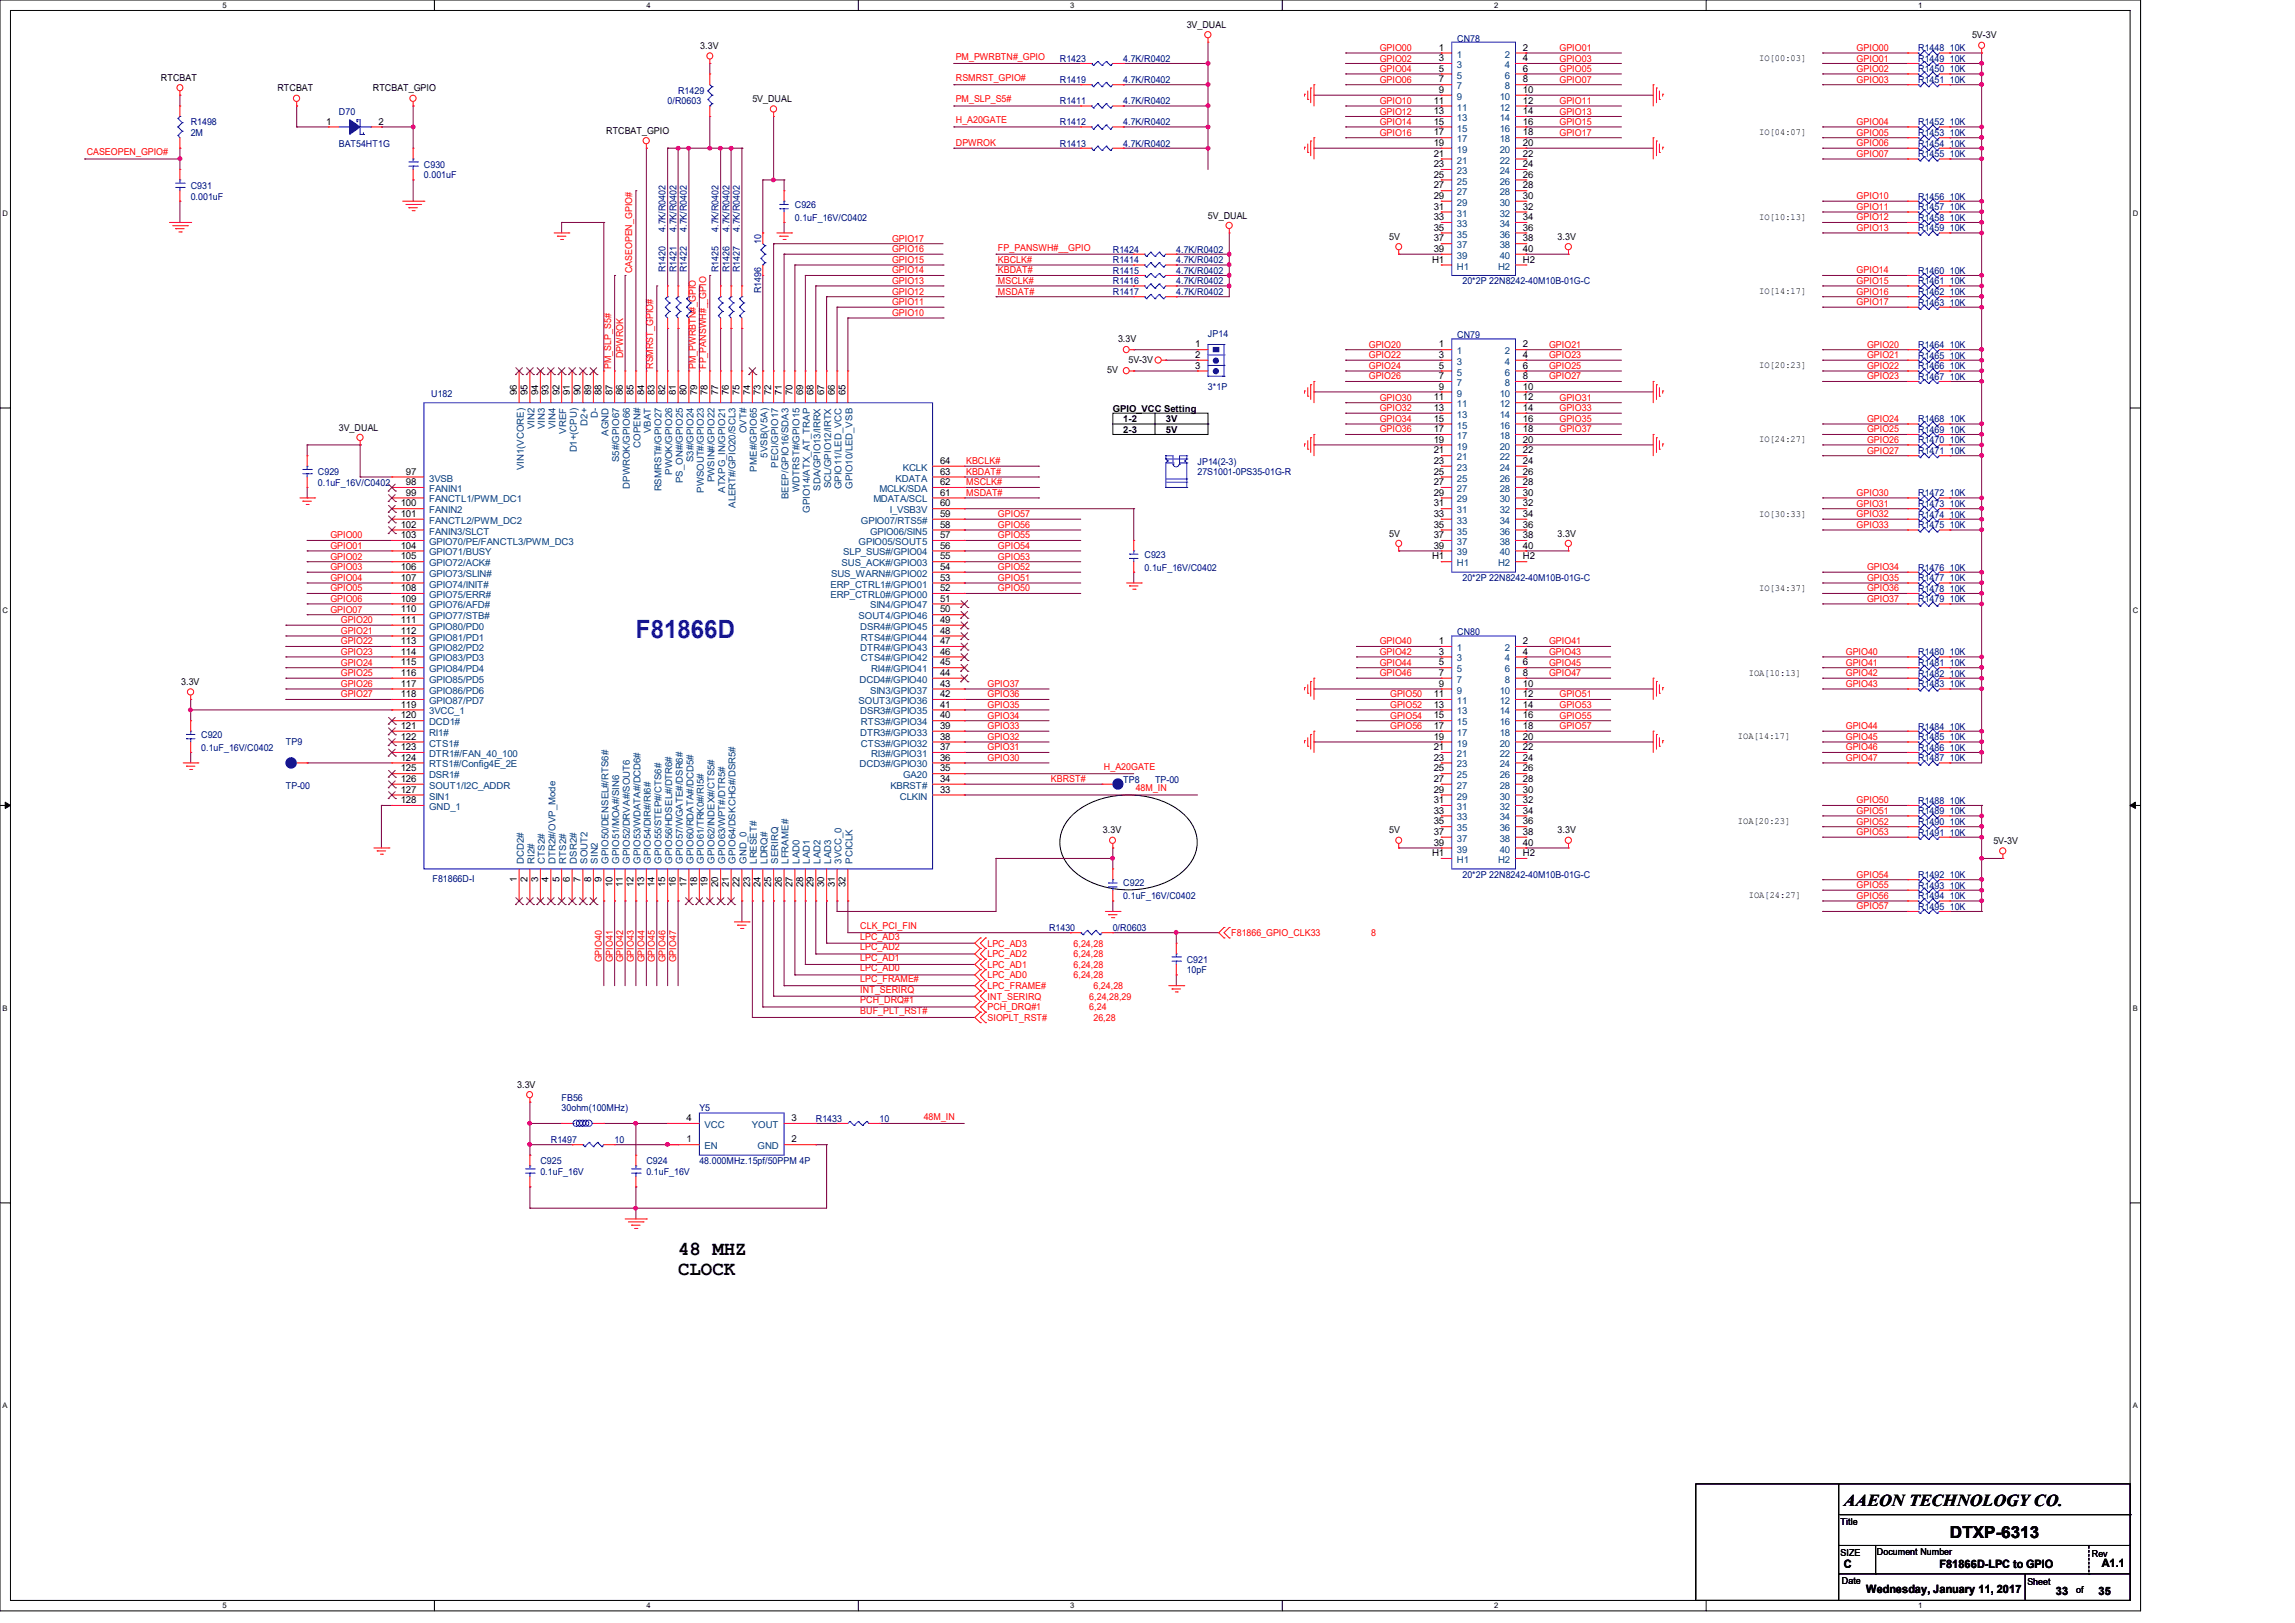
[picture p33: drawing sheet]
<svg xmlns="http://www.w3.org/2000/svg" width="297mm" height="210mm" viewBox="0 0 297 210" stroke-linecap="round" stroke-linejoin="round" font-family="sans-serif">
<defs><g id="words">
<text font-size="3.3" fill="#00f" x="82.3" y="82.6">F81866D</text>
<g font-size="2.6">
<text x="87.8" y="162.4">48 MHZ</text>
<text x="87.8" y="165">CLOCK</text>
</g>
<g font-size="2.2">
<text x="238.6" y="194.8">AAEON TECHNOLOGY CO.</text>
<text x="252.3" y="199">DTXP-6313</text>
</g>
<g font-size="1.5">
<text x="238.6" y="202.9">C</text>
<text x="251" y="202.9">F81866D-LPC to GPIO</text>
<text x="272" y="202.8">A1.1</text>
<text x="241.5" y="206.1">Wednesday, January 11, 2017</text>
<text x="266.1" y="206.4">33</text>
<text x="271.6" y="206.4">35</text>
</g>
<g font-size="1.2">
<text x="153.6" y="3.6">3V_DUAL</text>
<text x="255.2" y="5">5V-3V</text>
<text x="20.8" y="10.5">RTCBAT</text>
<text x="35.9" y="11.8">RTCBAT</text>
<text x="48.3" y="11.8">RTCBAT_GPIO</text>
<text x="90.6" y="6.3">3.3V</text>
<text x="186.2" y="6.6">1</text>
<text x="186.2" y="7.9">3</text>
<text x="186.2" y="9.3">5</text>
<text x="186.2" y="10.7">7</text>
<text x="197.1" y="6.6">2</text>
<text x="197.1" y="7.9">4</text>
<text x="197.1" y="9.3">6</text>
<text x="197.1" y="10.7">8</text>
<text x="227.7" y="7.9">IO[00:03]</text>
<text x="42.2" y="16.1">1</text>
<text x="49" y="16.1">2</text>
<text x="78.4" y="17.3">RTCBAT_GPIO</text>
<text x="97.4" y="13.2">5V_DUAL</text>
<text x="185.5" y="13.4">11</text>
<text x="185.5" y="14.8">13</text>
<text x="185.5" y="16.1">15</text>
<text x="185.5" y="17.5">17</text>
<text x="186.2" y="12">9</text>
<text x="197.1" y="12">10</text>
<text x="197.1" y="13.4">12</text>
<text x="197.1" y="14.8">14</text>
<text x="197.1" y="16.1">16</text>
<text x="197.1" y="17.5">18</text>
<text x="227.7" y="17.4">IO[04:07]</text>
<text x="185.5" y="18.9">19</text>
<text x="185.5" y="20.3">21</text>
<text x="185.5" y="21.6">23</text>
<text x="185.5" y="23">25</text>
<text x="197.1" y="18.9">20</text>
<text x="197.1" y="20.3">22</text>
<text x="197.1" y="21.6">24</text>
<text x="197.1" y="23">26</text>
<text x="156.3" y="28.3">5V_DUAL</text>
<text x="185.5" y="24.4">27</text>
<text x="185.5" y="25.7">29</text>
<text x="185.5" y="27.1">31</text>
<text x="185.5" y="28.5">33</text>
<text x="185.5" y="29.8">35</text>
<text x="197.1" y="24.4">28</text>
<text x="197.1" y="25.7">30</text>
<text x="197.1" y="27.1">32</text>
<text x="197.1" y="28.5">34</text>
<text x="197.1" y="29.8">36</text>
<text x="227.7" y="28.4">IO[10:13]</text>
<text x="179.8" y="31">5V</text>
<text x="185.3" y="34">H1</text>
<text x="185.5" y="31.2">37</text>
<text x="185.5" y="32.6">39</text>
<text x="197.1" y="31.2">38</text>
<text x="197.1" y="32.6">40</text>
<text x="197.1" y="34">H2</text>
<text x="201.6" y="31">3.3V</text>
<text x="227.7" y="38">IO[14:17]</text>
<text x="144.7" y="44.2">3.3V</text>
<text x="146" y="46.9">5V-3V</text>
<text x="154.7" y="45">1</text>
<text x="154.7" y="46.3">2</text>
<text x="154.7" y="47.7">3</text>
<text x="186.2" y="45">1</text>
<text x="186.2" y="46.3">3</text>
<text x="186.2" y="47.7">5</text>
<text x="197.1" y="45">2</text>
<text x="197.1" y="46.3">4</text>
<text x="197.1" y="47.7">6</text>
<text x="227.7" y="47.6">IO[20:23]</text>
<text x="66.9" y="51.1" transform="rotate(-90 66.9 51.1)">96</text>
<text x="68.3" y="51.1" transform="rotate(-90 68.3 51.1)">95</text>
<text x="69.6" y="51.1" transform="rotate(-90 69.6 51.1)">94</text>
<text x="71" y="51.1" transform="rotate(-90 71 51.1)">93</text>
<text x="72.4" y="51.1" transform="rotate(-90 72.4 51.1)">92</text>
<text x="73.7" y="51.1" transform="rotate(-90 73.7 51.1)">91</text>
<text x="75.1" y="51.1" transform="rotate(-90 75.1 51.1)">90</text>
<text x="76.5" y="51.1" transform="rotate(-90 76.5 51.1)">89</text>
<text x="77.9" y="51.1" transform="rotate(-90 77.9 51.1)">88</text>
<text x="79.2" y="51.1" transform="rotate(-90 79.2 51.1)">87</text>
<text x="80.6" y="51.1" transform="rotate(-90 80.6 51.1)">86</text>
<text x="82" y="51.1" transform="rotate(-90 82 51.1)">85</text>
<text x="83.4" y="51.1" transform="rotate(-90 83.4 51.1)">84</text>
<text x="84.7" y="51.1" transform="rotate(-90 84.7 51.1)">83</text>
<text x="86.1" y="51.1" transform="rotate(-90 86.1 51.1)">82</text>
<text x="87.5" y="51.1" transform="rotate(-90 87.5 51.1)">81</text>
<text x="88.9" y="51.1" transform="rotate(-90 88.9 51.1)">80</text>
<text x="90.2" y="51.1" transform="rotate(-90 90.2 51.1)">79</text>
<text x="91.6" y="51.1" transform="rotate(-90 91.6 51.1)">78</text>
<text x="93" y="51.1" transform="rotate(-90 93 51.1)">77</text>
<text x="94.3" y="51.1" transform="rotate(-90 94.3 51.1)">76</text>
<text x="95.7" y="51.1" transform="rotate(-90 95.7 51.1)">75</text>
<text x="97.1" y="51.1" transform="rotate(-90 97.1 51.1)">74</text>
<text x="98.4" y="51.1" transform="rotate(-90 98.4 51.1)">73</text>
<text x="99.8" y="51.1" transform="rotate(-90 99.8 51.1)">72</text>
<text x="101.2" y="51.1" transform="rotate(-90 101.2 51.1)">71</text>
<text x="102.6" y="51.1" transform="rotate(-90 102.6 51.1)">70</text>
<text x="103.9" y="51.1" transform="rotate(-90 103.9 51.1)">69</text>
<text x="105.3" y="51.1" transform="rotate(-90 105.3 51.1)">68</text>
<text x="106.7" y="51.1" transform="rotate(-90 106.7 51.1)">67</text>
<text x="108" y="51.1" transform="rotate(-90 108 51.1)">66</text>
<text x="109.4" y="51.1" transform="rotate(-90 109.4 51.1)">65</text>
<text x="143.3" y="48.3">5V</text>
<text x="144" y="53.3">GPIO_VCC Setting</text>
<text x="185.5" y="51.8">11</text>
<text x="185.5" y="53.2">13</text>
<text x="186.2" y="49.1">7</text>
<text x="186.2" y="50.4">9</text>
<text x="197.1" y="49.1">8</text>
<text x="197.1" y="50.4">10</text>
<text x="197.1" y="51.8">12</text>
<text x="197.1" y="53.2">14</text>
<text x="43.9" y="55.7">3V_DUAL</text>
<text x="145.4" y="54.6">1-2</text>
<text x="145.4" y="56">2-3</text>
<text x="150.9" y="54.6">3V</text>
<text x="150.9" y="56">5V</text>
<text x="185.5" y="54.6">15</text>
<text x="185.5" y="55.9">17</text>
<text x="185.5" y="57.3">19</text>
<text x="185.5" y="58.7">21</text>
<text x="197.1" y="54.6">16</text>
<text x="197.1" y="55.9">18</text>
<text x="197.1" y="57.3">20</text>
<text x="197.1" y="58.7">22</text>
<text x="227.7" y="57.2">IO[24:27]</text>
<text x="51.9" y="65.5">100</text>
<text x="52.5" y="61.4">97</text>
<text x="52.5" y="62.8">98</text>
<text x="52.5" y="64.1">99</text>
<text x="121.7" y="65.5">60</text>
<text x="121.7" y="64.1">61</text>
<text x="121.7" y="62.8">62</text>
<text x="121.7" y="61.4">63</text>
<text x="121.7" y="60">64</text>
<text x="185.5" y="60">23</text>
<text x="185.5" y="61.4">25</text>
<text x="185.5" y="62.8">27</text>
<text x="185.5" y="64.1">29</text>
<text x="185.5" y="65.5">31</text>
<text x="197.1" y="60">24</text>
<text x="197.1" y="61.4">26</text>
<text x="197.1" y="62.8">28</text>
<text x="197.1" y="64.1">30</text>
<text x="197.1" y="65.5">32</text>
<text x="51.9" y="66.9">101</text>
<text x="51.9" y="68.3">102</text>
<text x="51.9" y="69.6">103</text>
<text x="51.9" y="71">104</text>
<text x="121.7" y="71">56</text>
<text x="121.7" y="69.6">57</text>
<text x="121.7" y="68.3">58</text>
<text x="121.7" y="66.9">59</text>
<text x="179.8" y="69.4">5V</text>
<text x="185.5" y="66.9">33</text>
<text x="185.5" y="68.3">35</text>
<text x="185.5" y="69.6">37</text>
<text x="185.5" y="71">39</text>
<text x="197.1" y="66.9">34</text>
<text x="197.1" y="68.3">36</text>
<text x="197.1" y="69.6">38</text>
<text x="197.1" y="71">40</text>
<text x="201.6" y="69.4">3.3V</text>
<text x="227.7" y="66.8">IO[30:33]</text>
<text x="51.9" y="72.4">105</text>
<text x="51.9" y="73.7">106</text>
<text x="51.9" y="75.1">107</text>
<text x="51.9" y="76.5">108</text>
<text x="51.9" y="77.9">109</text>
<text x="121.7" y="77.9">51</text>
<text x="121.7" y="76.5">52</text>
<text x="121.7" y="75.1">53</text>
<text x="121.7" y="73.7">54</text>
<text x="121.7" y="72.4">55</text>
<text x="185.3" y="72.4">H1</text>
<text x="197.1" y="72.4">H2</text>
<text x="227.7" y="76.5">IO[34:37]</text>
<text x="51.9" y="79.2">110</text>
<text x="51.9" y="80.6">111</text>
<text x="51.9" y="82">112</text>
<text x="51.9" y="83.4">113</text>
<text x="121.7" y="83.4">47</text>
<text x="121.7" y="82">48</text>
<text x="121.7" y="80.6">49</text>
<text x="121.7" y="79.2">50</text>
<text x="186.2" y="83.4">1</text>
<text x="197.1" y="83.4">2</text>
<text x="23.5" y="88.6">3.3V</text>
<text x="51.9" y="84.7">114</text>
<text x="51.9" y="86.1">115</text>
<text x="51.9" y="87.5">116</text>
<text x="51.9" y="88.9">117</text>
<text x="121.7" y="88.9">43</text>
<text x="121.7" y="87.5">44</text>
<text x="121.7" y="86.1">45</text>
<text x="121.7" y="84.7">46</text>
<text x="186.2" y="84.7">3</text>
<text x="186.2" y="86.1">5</text>
<text x="186.2" y="87.5">7</text>
<text x="186.2" y="88.9">9</text>
<text x="197.1" y="84.7">4</text>
<text x="197.1" y="86.1">6</text>
<text x="197.1" y="87.5">8</text>
<text x="197.1" y="88.9">10</text>
<text x="226.3" y="87.4">IOA[10:13]</text>
<text x="51.9" y="90.2">118</text>
<text x="51.9" y="91.6">119</text>
<text x="51.9" y="93">120</text>
<text x="51.9" y="94.3">121</text>
<text x="51.9" y="95.7">122</text>
<text x="121.7" y="95.7">38</text>
<text x="121.7" y="94.3">39</text>
<text x="121.7" y="93">40</text>
<text x="121.7" y="91.6">41</text>
<text x="121.7" y="90.2">42</text>
<text x="185.5" y="90.2">11</text>
<text x="185.5" y="91.6">13</text>
<text x="185.5" y="93">15</text>
<text x="185.5" y="94.3">17</text>
<text x="185.5" y="95.7">19</text>
<text x="197.1" y="90.2">12</text>
<text x="197.1" y="91.6">14</text>
<text x="197.1" y="93">16</text>
<text x="197.1" y="94.3">18</text>
<text x="197.1" y="95.7">20</text>
<text x="224.9" y="95.6">IOA[14:17]</text>
<text x="51.9" y="97.1">123</text>
<text x="51.9" y="98.4">124</text>
<text x="51.9" y="99.8">125</text>
<text x="51.9" y="101.2">126</text>
<text x="121.7" y="101.2">34</text>
<text x="121.7" y="99.8">35</text>
<text x="121.7" y="98.4">36</text>
<text x="121.7" y="97.1">37</text>
<text x="185.5" y="97.1">21</text>
<text x="185.5" y="98.4">23</text>
<text x="185.5" y="99.8">25</text>
<text x="185.5" y="101.2">27</text>
<text x="197.1" y="97.1">22</text>
<text x="197.1" y="98.4">24</text>
<text x="197.1" y="99.8">26</text>
<text x="197.1" y="101.2">28</text>
<text x="51.9" y="102.6">127</text>
<text x="51.9" y="103.9">128</text>
<text x="121.7" y="102.6">33</text>
<text x="142.7" y="107.8">3.3V</text>
<text x="179.8" y="107.8">5V</text>
<text x="185.5" y="102.6">29</text>
<text x="185.5" y="103.9">31</text>
<text x="185.5" y="105.3">33</text>
<text x="185.5" y="106.7">35</text>
<text x="197.1" y="102.6">30</text>
<text x="197.1" y="103.9">32</text>
<text x="197.1" y="105.3">34</text>
<text x="197.1" y="106.7">36</text>
<text x="201.6" y="107.8">3.3V</text>
<text x="224.9" y="106.6">IOA[20:23]</text>
<text x="185.3" y="110.8">H1</text>
<text x="185.5" y="108">37</text>
<text x="185.5" y="109.4">39</text>
<text x="197.1" y="108">38</text>
<text x="197.1" y="109.4">40</text>
<text x="197.1" y="110.8">H2</text>
<text x="258" y="109.2">5V-3V</text>
<text x="66.9" y="114.1" transform="rotate(-90 66.9 114.1)">1</text>
<text x="68.3" y="114.1" transform="rotate(-90 68.3 114.1)">2</text>
<text x="69.6" y="114.1" transform="rotate(-90 69.6 114.1)">3</text>
<text x="71" y="114.1" transform="rotate(-90 71 114.1)">4</text>
<text x="72.4" y="114.1" transform="rotate(-90 72.4 114.1)">5</text>
<text x="73.7" y="114.1" transform="rotate(-90 73.7 114.1)">6</text>
<text x="75.1" y="114.1" transform="rotate(-90 75.1 114.1)">7</text>
<text x="76.5" y="114.1" transform="rotate(-90 76.5 114.1)">8</text>
<text x="77.9" y="114.1" transform="rotate(-90 77.9 114.1)">9</text>
<text x="79.2" y="114.8" transform="rotate(-90 79.2 114.8)">10</text>
<text x="80.6" y="114.8" transform="rotate(-90 80.6 114.8)">11</text>
<text x="82" y="114.8" transform="rotate(-90 82 114.8)">12</text>
<text x="83.4" y="114.8" transform="rotate(-90 83.4 114.8)">13</text>
<text x="84.7" y="114.8" transform="rotate(-90 84.7 114.8)">14</text>
<text x="86.1" y="114.8" transform="rotate(-90 86.1 114.8)">15</text>
<text x="87.5" y="114.8" transform="rotate(-90 87.5 114.8)">16</text>
<text x="88.9" y="114.8" transform="rotate(-90 88.9 114.8)">17</text>
<text x="90.2" y="114.8" transform="rotate(-90 90.2 114.8)">18</text>
<text x="91.6" y="114.8" transform="rotate(-90 91.6 114.8)">19</text>
<text x="93" y="114.8" transform="rotate(-90 93 114.8)">20</text>
<text x="94.3" y="114.8" transform="rotate(-90 94.3 114.8)">21</text>
<text x="95.7" y="114.8" transform="rotate(-90 95.7 114.8)">22</text>
<text x="97.1" y="114.8" transform="rotate(-90 97.1 114.8)">23</text>
<text x="98.4" y="114.8" transform="rotate(-90 98.4 114.8)">24</text>
<text x="99.8" y="114.8" transform="rotate(-90 99.8 114.8)">25</text>
<text x="101.2" y="114.8" transform="rotate(-90 101.2 114.8)">26</text>
<text x="102.6" y="114.8" transform="rotate(-90 102.6 114.8)">27</text>
<text x="103.9" y="114.8" transform="rotate(-90 103.9 114.8)">28</text>
<text x="105.3" y="114.8" transform="rotate(-90 105.3 114.8)">29</text>
<text x="106.7" y="114.8" transform="rotate(-90 106.7 114.8)">30</text>
<text x="108" y="114.8" transform="rotate(-90 108 114.8)">31</text>
<text x="109.4" y="114.8" transform="rotate(-90 109.4 114.8)">32</text>
<text x="226.3" y="116.2">IOA[24:27]</text>
<text x="66.9" y="140.8">3.3V</text>
<text x="88.9" y="145.1">4</text>
<text x="88.9" y="147.8">1</text>
<text x="102.4" y="145.1">3</text>
<text x="102.4" y="147.8">2</text>
<text x="238.2" y="197.4">Title</text>
<text x="238.2" y="201.4">SIZE</text>
<text x="242.9" y="201.3">Document Number</text>
<text x="270.7" y="201.5">Rev</text>
<text x="238.4" y="204.9">Date</text>
<text x="262.4" y="205.1">Sheet</text>
<text x="268.7" y="206.2">of</text>
</g>
<g font-size="1.2" fill="#000080">
<text x="188.6" y="5.4">CN78</text>
<text x="137.2" y="10.7">R1419</text>
<text x="137.2" y="8">R1423</text>
<text x="145.4" y="10.7">4.7K/R0402</text>
<text x="145.4" y="8">4.7K/R0402</text>
<text x="248.2" y="9.4">R1450 10K</text>
<text x="248.2" y="6.6">R1448 10K</text>
<text x="248.2" y="8">R1449 10K</text>
<text x="248.2" y="10.7">R1451 10K</text>
<text x="24.7" y="16.2">R1498</text>
<text x="24.7" y="17.6">2M</text>
<text x="43.9" y="14.9">D70</text>
<text x="86.4" y="13.5">0/R0603</text>
<text x="87.8" y="12.1">R1429</text>
<text x="137.2" y="13.5">R1411</text>
<text x="137.2" y="16.2">R1412</text>
<text x="145.4" y="13.5">4.7K/R0402</text>
<text x="145.4" y="16.2">4.7K/R0402</text>
<text x="248.2" y="17.6">R1453 10K</text>
<text x="248.2" y="16.2">R1452 10K</text>
<text x="43.9" y="19">BAT54HT1G</text>
<text x="54.9" y="21.7">C930</text>
<text x="54.9" y="23.1">0.001uF</text>
<text x="137.2" y="19">R1413</text>
<text x="145.4" y="19">4.7K/R0402</text>
<text x="248.2" y="20.3">R1455 10K</text>
<text x="248.2" y="19">R1454 10K</text>
<text x="24.7" y="24.4">C931</text>
<text x="24.7" y="25.8">0.001uF</text>
<text x="102.9" y="26.9">C926</text>
<text x="102.9" y="28.6">0.1uF_16V/C0402</text>
<text x="248.2" y="29.9">R1459 10K</text>
<text x="248.2" y="25.8">R1456 10K</text>
<text x="248.2" y="28.6">R1458 10K</text>
<text x="248.2" y="27.2">R1457 10K</text>
<text x="86.1" y="35.2" transform="rotate(-90 86.1 35.2)">R1420</text>
<text x="86.1" y="30" transform="rotate(-90 86.1 30)">4.7K/R0402</text>
<text x="87.5" y="35.2" transform="rotate(-90 87.5 35.2)">R1421</text>
<text x="87.5" y="30" transform="rotate(-90 87.5 30)">4.7K/R0402</text>
<text x="88.9" y="35.2" transform="rotate(-90 88.9 35.2)">R1422</text>
<text x="88.9" y="30" transform="rotate(-90 88.9 30)">4.7K/R0402</text>
<text x="93" y="35.2" transform="rotate(-90 93 35.2)">R1425</text>
<text x="93" y="30" transform="rotate(-90 93 30)">4.7K/R0402</text>
<text x="94.4" y="35.2" transform="rotate(-90 94.4 35.2)">R1426</text>
<text x="94.4" y="30" transform="rotate(-90 94.4 30)">4.7K/R0402</text>
<text x="95.8" y="35.2" transform="rotate(-90 95.8 35.2)">R1427</text>
<text x="95.8" y="30" transform="rotate(-90 95.8 30)">4.7K/R0402</text>
<text x="98.5" y="31.5" transform="rotate(-90 98.5 31.5)">10</text>
<text x="144" y="34">R1414</text>
<text x="144" y="32.7">R1424</text>
<text x="144" y="35.4">R1415</text>
<text x="152.2" y="34">4.7K/R0402</text>
<text x="152.2" y="32.7">4.7K/R0402</text>
<text x="152.2" y="35.4">4.7K/R0402</text>
<text x="248.2" y="35.4">R1460 10K</text>
<text x="98.5" y="38" transform="rotate(-90 98.5 38)">R1496</text>
<text x="144" y="36.8">R1416</text>
<text x="144" y="38.1">R1417</text>
<text x="152.2" y="36.8">4.7K/R0402</text>
<text x="152.2" y="38.1">4.7K/R0402</text>
<text x="189.3" y="36.8">20*2P 22N8242-40M10B-01G-C</text>
<text x="248.2" y="38.1">R1462 10K</text>
<text x="248.2" y="36.8">R1461 10K</text>
<text x="248.2" y="39.5">R1463 10K</text>
<text x="156.3" y="43.6">JP14</text>
<text x="188.6" y="43.8">CN79</text>
<text x="248.2" y="45">R1464 10K</text>
<text x="248.2" y="47.8">R1466 10K</text>
<text x="248.2" y="46.4">R1465 10K</text>
<text x="55.8" y="51.3">U182</text>
<text x="156.3" y="50.5">3*1P</text>
<text x="248.2" y="49.1">R1467 10K</text>
<text x="248.2" y="57.4">R1470 10K</text>
<text x="248.2" y="56">R1469 10K</text>
<text x="248.2" y="58.7">R1471 10K</text>
<text x="248.2" y="54.6">R1468 10K</text>
<text x="41.1" y="61.5">C929</text>
<text x="41.1" y="62.9">0.1uF_16V/C0402</text>
<text x="155" y="60.1">JP14(2-3)</text>
<text x="155" y="61.5">27S1001-0PS35-01G-R</text>
<text x="248.2" y="65.6">R1473 10K</text>
<text x="248.2" y="64.2">R1472 10K</text>
<text x="248.2" y="68.3">R1475 10K</text>
<text x="248.2" y="67">R1474 10K</text>
<text x="148.1" y="72.2">C923</text>
<text x="148.1" y="73.8">0.1uF_16V/C0402</text>
<text x="189.3" y="75.2">20*2P 22N8242-40M10B-01G-C</text>
<text x="248.2" y="77.9">R1479 10K</text>
<text x="248.2" y="76.6">R1478 10K</text>
<text x="248.2" y="75.2">R1477 10K</text>
<text x="248.2" y="73.8">R1476 10K</text>
<text x="188.6" y="82.2">CN80</text>
<text x="248.2" y="87.5">R1482 10K</text>
<text x="248.2" y="86.1">R1481 10K</text>
<text x="248.2" y="84.8">R1480 10K</text>
<text x="248.2" y="88.9">R1483 10K</text>
<text x="26" y="95.5">C920</text>
<text x="248.2" y="95.8">R1485 10K</text>
<text x="248.2" y="94.4">R1484 10K</text>
<text x="26" y="97.2">0.1uF_16V/C0402</text>
<text x="37" y="96.4">TP9</text>
<text x="145.4" y="101.3">TP8</text>
<text x="149.5" y="101.3">TP-00</text>
<text x="248.2" y="98.5">R1487 10K</text>
<text x="248.2" y="97.2">R1486 10K</text>
<text x="37" y="102.1">TP-00</text>
<text x="248.2" y="104">R1488 10K</text>
<text x="248.2" y="105.4">R1489 10K</text>
<text x="248.2" y="106.7">R1490 10K</text>
<text x="189.3" y="113.6">20*2P 22N8242-40M10B-01G-C</text>
<text x="248.2" y="108.1">R1491 10K</text>
<text x="248.2" y="113.6">R1492 10K</text>
<text x="56" y="114.1">F81866D-I</text>
<text x="145.4" y="114.7">C922</text>
<text x="145.4" y="116.3">0.1uF_16V/C0402</text>
<text x="248.2" y="116.3">R1494 10K</text>
<text x="248.2" y="117.7">R1495 10K</text>
<text x="248.2" y="115">R1493 10K</text>
<text x="135.8" y="120.4">R1430</text>
<text x="144" y="120.4">0/R0603</text>
<text x="153.6" y="124.6">C921</text>
<text x="153.6" y="125.9">10pF</text>
<text x="72.7" y="142.4">FB56</text>
<text x="72.7" y="143.8">30ohm(100MHz)</text>
<text x="90.5" y="143.8">Y5</text>
<text x="71.3" y="147.9">R1497</text>
<text x="79.5" y="147.9">10</text>
<text x="105.6" y="145.2">R1433</text>
<text x="113.8" y="145.2">10</text>
<text x="69.9" y="150.6">C925</text>
<text x="69.9" y="152">0.1uF_16V</text>
<text x="83.6" y="150.6">C924</text>
<text x="83.6" y="152">0.1uF_16V</text>
<text x="90.5" y="150.6">48.000MHz.15pf/50PPM 4P</text>
</g>
<g font-size="1.2" fill="#f00">
<text x="123.7" y="10.5">RSMRST_GPIO#</text>
<text x="123.7" y="7.7">PM_PWRBTN#_GPIO</text>
<text x="178.6" y="6.6">GPIO00</text>
<text x="178.6" y="8">GPIO02</text>
<text x="178.6" y="10.7">GPIO06</text>
<text x="178.6" y="9.3">GPIO04</text>
<text x="201.8" y="6.6">GPIO01</text>
<text x="201.8" y="8">GPIO03</text>
<text x="201.8" y="9.3">GPIO05</text>
<text x="201.8" y="10.7">GPIO07</text>
<text x="240.3" y="6.6">GPIO00</text>
<text x="240.3" y="8">GPIO01</text>
<text x="240.3" y="9.3">GPIO02</text>
<text x="240.3" y="10.7">GPIO03</text>
<text x="123.7" y="13.3">PM_SLP_S5#</text>
<text x="123.7" y="16">H_A20GATE</text>
<text x="178.6" y="13.5">GPIO10</text>
<text x="178.6" y="14.8">GPIO12</text>
<text x="178.6" y="16.2">GPIO14</text>
<text x="178.6" y="17.6">GPIO16</text>
<text x="201.8" y="14.8">GPIO13</text>
<text x="201.8" y="13.5">GPIO11</text>
<text x="201.8" y="16.2">GPIO15</text>
<text x="201.8" y="17.6">GPIO17</text>
<text x="240.3" y="17.6">GPIO05</text>
<text x="240.3" y="16.2">GPIO04</text>
<text x="11.2" y="20.1">CASEOPEN_GPIO#</text>
<text x="123.7" y="18.9">DPWROK</text>
<text x="240.3" y="20.3">GPIO07</text>
<text x="240.3" y="18.9">GPIO06</text>
<text x="240.3" y="29.9">GPIO13</text>
<text x="240.3" y="25.8">GPIO10</text>
<text x="240.3" y="27.2">GPIO11</text>
<text x="240.3" y="28.5">GPIO12</text>
<text x="81.8" y="35.4" transform="rotate(-90 81.8 35.4)">CASEOPEN_GPIO#</text>
<text x="115.4" y="35.4">GPIO14</text>
<text x="115.4" y="34">GPIO15</text>
<text x="115.4" y="31.3">GPIO17</text>
<text x="115.4" y="32.6">GPIO16</text>
<text x="129.2" y="35.4">KBDAT#</text>
<text x="129.2" y="34">KBCLK#</text>
<text x="129.2" y="32.4">FP_PANSWH#__GPIO</text>
<text x="240.3" y="35.4">GPIO14</text>
<text x="115.4" y="40.9">GPIO10</text>
<text x="115.4" y="39.5">GPIO11</text>
<text x="115.4" y="38.1">GPIO12</text>
<text x="115.4" y="36.7">GPIO13</text>
<text x="129.2" y="36.7">MSCLK#</text>
<text x="129.2" y="38.1">MSDAT#</text>
<text x="240.3" y="36.7">GPIO15</text>
<text x="240.3" y="38.1">GPIO16</text>
<text x="240.3" y="39.5">GPIO17</text>
<text x="79.1" y="47.8" transform="rotate(-90 79.1 47.8)">PM_SLP_S5#</text>
<text x="80.6" y="46.4" transform="rotate(-90 80.6 46.4)">DPWROK</text>
<text x="84.5" y="47.8" transform="rotate(-90 84.5 47.8)">RSMRST_GPIO#</text>
<text x="90" y="47.8" transform="rotate(-90 90 47.8)">PM_PWRBTN#_GPIO</text>
<text x="91.4" y="47.8" transform="rotate(-90 91.4 47.8)">FP_PANSWH#__GPIO</text>
<text x="177.2" y="45">GPIO20</text>
<text x="177.2" y="46.4">GPIO22</text>
<text x="177.2" y="47.8">GPIO24</text>
<text x="200.5" y="45">GPIO21</text>
<text x="200.5" y="46.4">GPIO23</text>
<text x="200.5" y="47.8">GPIO25</text>
<text x="241.6" y="47.8">GPIO22</text>
<text x="241.6" y="46.4">GPIO21</text>
<text x="241.6" y="45">GPIO20</text>
<text x="177.2" y="49.1">GPIO26</text>
<text x="178.6" y="53.2">GPIO32</text>
<text x="178.6" y="51.9">GPIO30</text>
<text x="200.5" y="49.1">GPIO27</text>
<text x="201.8" y="53.2">GPIO33</text>
<text x="201.8" y="51.9">GPIO31</text>
<text x="241.6" y="49.1">GPIO23</text>
<text x="178.6" y="54.6">GPIO34</text>
<text x="178.6" y="56">GPIO36</text>
<text x="201.8" y="56">GPIO37</text>
<text x="201.8" y="54.6">GPIO35</text>
<text x="241.6" y="58.7">GPIO27</text>
<text x="241.6" y="57.3">GPIO26</text>
<text x="241.6" y="56">GPIO25</text>
<text x="241.6" y="54.6">GPIO24</text>
<text x="125" y="60.1">KBCLK#</text>
<text x="125" y="61.5">KBDAT#</text>
<text x="125" y="62.8">MSCLK#</text>
<text x="125" y="64.2">MSDAT#</text>
<text x="240.3" y="64.2">GPIO30</text>
<text x="240.3" y="65.6">GPIO31</text>
<text x="42.8" y="71">GPIO01</text>
<text x="42.8" y="69.7">GPIO00</text>
<text x="129.2" y="66.9">GPIO57</text>
<text x="129.2" y="69.7">GPIO55</text>
<text x="129.2" y="68.3">GPIO56</text>
<text x="129.2" y="71">GPIO54</text>
<text x="240.3" y="66.9">GPIO32</text>
<text x="240.3" y="68.3">GPIO33</text>
<text x="42.8" y="72.4">GPIO02</text>
<text x="42.8" y="73.8">GPIO03</text>
<text x="42.8" y="75.2">GPIO04</text>
<text x="42.8" y="76.5">GPIO05</text>
<text x="42.8" y="77.9">GPIO06</text>
<text x="129.2" y="72.4">GPIO53</text>
<text x="129.2" y="75.2">GPIO51</text>
<text x="129.2" y="73.8">GPIO52</text>
<text x="129.2" y="76.5">GPIO50</text>
<text x="241.6" y="73.8">GPIO34</text>
<text x="241.6" y="75.2">GPIO35</text>
<text x="241.6" y="76.5">GPIO36</text>
<text x="241.6" y="77.9">GPIO37</text>
<text x="42.8" y="79.3">GPIO07</text>
<text x="44.1" y="83.4">GPIO22</text>
<text x="44.1" y="82">GPIO21</text>
<text x="44.1" y="80.6">GPIO20</text>
<text x="178.6" y="83.4">GPIO40</text>
<text x="200.5" y="83.4">GPIO41</text>
<text x="44.1" y="87.5">GPIO25</text>
<text x="44.1" y="86.1">GPIO24</text>
<text x="44.1" y="84.8">GPIO23</text>
<text x="44.1" y="88.9">GPIO26</text>
<text x="127.8" y="88.9">GPIO37</text>
<text x="178.6" y="84.8">GPIO42</text>
<text x="178.6" y="86.1">GPIO44</text>
<text x="178.6" y="87.5">GPIO46</text>
<text x="200.5" y="84.8">GPIO43</text>
<text x="200.5" y="86.1">GPIO45</text>
<text x="200.5" y="87.5">GPIO47</text>
<text x="238.9" y="84.8">GPIO40</text>
<text x="238.9" y="86.1">GPIO41</text>
<text x="238.9" y="87.5">GPIO42</text>
<text x="238.9" y="88.9">GPIO43</text>
<text x="44.1" y="90.3">GPIO27</text>
<text x="127.8" y="95.8">GPIO32</text>
<text x="127.8" y="94.4">GPIO33</text>
<text x="127.8" y="93">GPIO34</text>
<text x="127.8" y="90.3">GPIO36</text>
<text x="127.8" y="91.6">GPIO35</text>
<text x="179.9" y="93">GPIO54</text>
<text x="179.9" y="90.3">GPIO50</text>
<text x="179.9" y="91.6">GPIO52</text>
<text x="179.9" y="94.4">GPIO56</text>
<text x="201.8" y="90.3">GPIO51</text>
<text x="201.8" y="91.6">GPIO53</text>
<text x="201.8" y="93">GPIO55</text>
<text x="201.8" y="94.4">GPIO57</text>
<text x="238.9" y="94.4">GPIO44</text>
<text x="238.9" y="95.8">GPIO45</text>
<text x="127.8" y="98.5">GPIO30</text>
<text x="127.8" y="97.1">GPIO31</text>
<text x="136" y="101.2">KBRST#</text>
<text x="142.9" y="99.7">H_A20GATE</text>
<text x="238.9" y="97.1">GPIO46</text>
<text x="238.9" y="98.5">GPIO47</text>
<text x="147" y="102.4">48M_IN</text>
<text x="240.3" y="105.3">GPIO51</text>
<text x="240.3" y="106.7">GPIO52</text>
<text x="240.3" y="104">GPIO50</text>
<text x="240.3" y="108.1">GPIO53</text>
<text x="240.3" y="113.6">GPIO54</text>
<text x="240.3" y="117.7">GPIO57</text>
<text x="240.3" y="114.9">GPIO55</text>
<text x="240.3" y="116.3">GPIO56</text>
<text x="77.9" y="124.5" transform="rotate(-90 77.9 124.5)">GPIO40</text>
<text x="79.3" y="124.5" transform="rotate(-90 79.3 124.5)">GPIO41</text>
<text x="80.6" y="124.5" transform="rotate(-90 80.6 124.5)">GPIO42</text>
<text x="82" y="124.5" transform="rotate(-90 82 124.5)">GPIO43</text>
<text x="83.4" y="124.5" transform="rotate(-90 83.4 124.5)">GPIO44</text>
<text x="84.8" y="124.5" transform="rotate(-90 84.8 124.5)">GPIO45</text>
<text x="86.1" y="124.5" transform="rotate(-90 86.1 124.5)">GPIO46</text>
<text x="87.5" y="124.5" transform="rotate(-90 87.5 124.5)">GPIO47</text>
<text x="111.3" y="125.7">LPC_AD0</text>
<text x="111.3" y="121.6">LPC_AD3</text>
<text x="111.3" y="123">LPC_AD2</text>
<text x="111.3" y="124.3">LPC_AD1</text>
<text x="111.3" y="120.2">CLK_PCI_FIN</text>
<text x="127.8" y="122.5">LPC_AD3</text>
<text x="127.8" y="123.9">LPC_AD2</text>
<text x="127.8" y="125.3">LPC_AD1</text>
<text x="138.9" y="122.5">6,24,28</text>
<text x="138.9" y="123.9">6,24,28</text>
<text x="138.9" y="125.3">6,24,28</text>
<text x="159.3" y="121.2">F81866_GPIO_CLK33</text>
<text x="177.5" y="121.2">8</text>
<text x="111.3" y="131.2">BUF_PLT_RST#</text>
<text x="111.3" y="127.1">LPC_FRAME#</text>
<text x="111.3" y="129.8">PCH_DRQ#1</text>
<text x="111.3" y="128.4">INT_SERIRQ</text>
<text x="127.8" y="126.6">LPC_AD0</text>
<text x="127.8" y="129.4">INT_SERIRQ</text>
<text x="127.8" y="130.7">PCH_DRQ#1</text>
<text x="127.8" y="128">LPC_FRAME#</text>
<text x="138.9" y="126.6">6,24,28</text>
<text x="141" y="129.4">6,24,28,29</text>
<text x="141" y="130.7">6,24</text>
<text x="141.5" y="128">6,24,28</text>
<text x="127.8" y="132.1">SIOPLT_RST#</text>
<text x="141.5" y="132.1">26,28</text>
<text x="119.5" y="144.9">48M_IN</text>
</g>
<g font-size="1.2" fill="#004080">
<text x="188.5" y="7.5">1</text>
<text x="188.5" y="8.8">3</text>
<text x="188.5" y="10.2">5</text>
<text x="188.5" y="11.6">7</text>
<text x="194.8" y="7.5">2</text>
<text x="194.8" y="8.8">4</text>
<text x="194.8" y="10.2">6</text>
<text x="194.8" y="11.6">8</text>
<text x="188.5" y="12.9">9</text>
<text x="188.5" y="14.3">11</text>
<text x="188.5" y="15.7">13</text>
<text x="188.5" y="17">15</text>
<text x="194.1" y="12.9">10</text>
<text x="194.1" y="14.3">12</text>
<text x="194.1" y="15.7">14</text>
<text x="194.1" y="17">16</text>
<text x="188.5" y="18.4">17</text>
<text x="188.5" y="19.8">19</text>
<text x="188.5" y="21.2">21</text>
<text x="188.5" y="22.5">23</text>
<text x="188.5" y="23.9">25</text>
<text x="194.1" y="18.4">18</text>
<text x="194.1" y="19.8">20</text>
<text x="194.1" y="21.2">22</text>
<text x="194.1" y="22.5">24</text>
<text x="194.1" y="23.9">26</text>
<text x="188.5" y="25.3">27</text>
<text x="188.5" y="26.6">29</text>
<text x="188.5" y="28">31</text>
<text x="188.5" y="29.4">33</text>
<text x="194.1" y="25.3">28</text>
<text x="194.1" y="26.6">30</text>
<text x="194.1" y="28">32</text>
<text x="194.1" y="29.4">34</text>
<text x="188.5" y="30.7">35</text>
<text x="188.5" y="32.1">37</text>
<text x="188.5" y="33.5">39</text>
<text x="188.5" y="34.9">H1</text>
<text x="193.9" y="34.9">H2</text>
<text x="194.1" y="30.7">36</text>
<text x="194.1" y="32.1">38</text>
<text x="194.1" y="33.5">40</text>
<text x="188.5" y="45.8">1</text>
<text x="188.5" y="47.2">3</text>
<text x="194.8" y="45.8">2</text>
<text x="194.8" y="47.2">4</text>
<text x="188.5" y="48.6">5</text>
<text x="188.5" y="50">7</text>
<text x="188.5" y="51.3">9</text>
<text x="188.5" y="52.7">11</text>
<text x="194.1" y="51.3">10</text>
<text x="194.1" y="52.7">12</text>
<text x="194.8" y="48.6">6</text>
<text x="194.8" y="50">8</text>
<text x="69.2" y="55.5" transform="rotate(-90 69.2 55.5)">VIN2</text>
<text x="70.5" y="55.5" transform="rotate(-90 70.5 55.5)">VIN3</text>
<text x="71.9" y="55.5" transform="rotate(-90 71.9 55.5)">VIN4</text>
<text x="73.3" y="56.1" transform="rotate(-90 73.3 56.1)">VREF</text>
<text x="74.6" y="58.5" transform="rotate(-90 74.6 58.5)">D1+(CPU)</text>
<text x="76" y="55.1" transform="rotate(-90 76 55.1)">D2+</text>
<text x="77.4" y="54.1" transform="rotate(-90 77.4 54.1)">D-</text>
<text x="78.7" y="56.4" transform="rotate(-90 78.7 56.4)">AGND</text>
<text x="80.1" y="59.8" transform="rotate(-90 80.1 59.8)">S5#/GPIO67</text>
<text x="82.9" y="57.9" transform="rotate(-90 82.9 57.9)">COPEN#</text>
<text x="84.2" y="56.1" transform="rotate(-90 84.2 56.1)">VBAT</text>
<text x="89.7" y="59.8" transform="rotate(-90 89.7 59.8)">S3#/GPIO24</text>
<text x="96.6" y="56" transform="rotate(-90 96.6 56)">OVT#</text>
<text x="99.3" y="59.2" transform="rotate(-90 99.3 59.2)">5VSB(V5A)</text>
<text x="188.5" y="54.1">13</text>
<text x="188.5" y="55.5">15</text>
<text x="188.5" y="56.8">17</text>
<text x="188.5" y="58.2">19</text>
<text x="188.5" y="59.6">21</text>
<text x="194.1" y="54.1">14</text>
<text x="194.1" y="55.5">16</text>
<text x="194.1" y="56.8">18</text>
<text x="194.1" y="58.2">20</text>
<text x="194.1" y="59.6">22</text>
<text x="55.5" y="62.3">3VSB</text>
<text x="55.5" y="63.7">FANIN1</text>
<text x="55.5" y="65">FANCTL1/PWM_DC1</text>
<text x="67.8" y="60.8" transform="rotate(-90 67.8 60.8)">VIN1(VCORE)</text>
<text x="81.5" y="63.2" transform="rotate(-90 81.5 63.2)">DPWROK/GPIO66</text>
<text x="85.6" y="63.6" transform="rotate(-90 85.6 63.6)">RSMRST#/GPIO27</text>
<text x="87" y="61.5" transform="rotate(-90 87 61.5)">PWOK/GPIO26</text>
<text x="88.3" y="62.5" transform="rotate(-90 88.3 62.5)">PS_ON#/GPIO25</text>
<text x="91.1" y="63.8" transform="rotate(-90 91.1 63.8)">PWSOUT#/GPIO23</text>
<text x="92.5" y="62.4" transform="rotate(-90 92.5 62.4)">PWSIN#/GPIO22</text>
<text x="93.9" y="63.8" transform="rotate(-90 93.9 63.8)">ATXPG_IN/GPIO21</text>
<text x="95.2" y="65.7" transform="rotate(-90 95.2 65.7)">ALERT#/GPIO20/SCL3</text>
<text x="98" y="61" transform="rotate(-90 98 61)">PME#/GPIO65</text>
<text x="100.7" y="60.5" transform="rotate(-90 100.7 60.5)">PECI/GPIO17</text>
<text x="102.1" y="64.6" transform="rotate(-90 102.1 64.6)">BEEP/GPIO16/SDA3</text>
<text x="103.5" y="63.6" transform="rotate(-90 103.5 63.6)">WDTRST#/GPIO15</text>
<text x="106.2" y="63.5" transform="rotate(-90 106.2 63.5)">SDA/GPIO13/IRRX</text>
<text x="107.6" y="63.2" transform="rotate(-90 107.6 63.2)">SCL/GPIO12/IRTX</text>
<text x="108.9" y="63.3" transform="rotate(-90 108.9 63.3)">GPIO11/LED_VCC</text>
<text x="110.3" y="63.2" transform="rotate(-90 110.3 63.2)">GPIO10/LED_VSB</text>
<text x="113" y="65">MDATA/SCL</text>
<text x="113.8" y="63.7">MCLK/SDA</text>
<text x="115.9" y="62.3">KDATA</text>
<text x="116.8" y="60.9">KCLK</text>
<text x="188.5" y="60.9">23</text>
<text x="188.5" y="62.3">25</text>
<text x="188.5" y="63.7">27</text>
<text x="188.5" y="65">29</text>
<text x="194.1" y="60.9">24</text>
<text x="194.1" y="62.3">26</text>
<text x="194.1" y="63.7">28</text>
<text x="194.1" y="65">30</text>
<text x="55.5" y="66.4">FANIN2</text>
<text x="55.5" y="67.8">FANCTL2/PWM_DC2</text>
<text x="55.5" y="69.2">FANIN3/SLCT</text>
<text x="55.5" y="70.5">GPIO70/PE/FANCTL3/PWM_DC3</text>
<text x="55.5" y="71.9">GPIO71/BUSY</text>
<text x="104.8" y="66.4" transform="rotate(-90 104.8 66.4)">GPIO14/ATX_AT_TRAP</text>
<text x="109.1" y="71.9">SLP_SUS#/GPIO04</text>
<text x="111.1" y="70.5">GPIO05/SOUT5</text>
<text x="111.4" y="67.8">GPIO07/RTS5#</text>
<text x="112.6" y="69.2">GPIO06/SIN5</text>
<text x="115.1" y="66.4">I_VSB3V</text>
<text x="188.5" y="66.4">31</text>
<text x="188.5" y="67.8">33</text>
<text x="188.5" y="69.2">35</text>
<text x="188.5" y="70.5">37</text>
<text x="188.5" y="71.9">39</text>
<text x="194.1" y="66.4">32</text>
<text x="194.1" y="67.8">34</text>
<text x="194.1" y="69.2">36</text>
<text x="194.1" y="70.5">38</text>
<text x="194.1" y="71.9">40</text>
<text x="55.5" y="73.3">GPIO72/ACK#</text>
<text x="55.5" y="74.6">GPIO73/SLIN#</text>
<text x="55.5" y="76">GPIO74/INIT#</text>
<text x="55.5" y="77.4">GPIO75/ERR#</text>
<text x="107.5" y="77.4">ERP_CTRL0#/GPIO00</text>
<text x="107.5" y="76">ERP_CTRL1#/GPIO01</text>
<text x="107.6" y="74.6">SUS_WARN#/GPIO02</text>
<text x="108.9" y="73.3">SUS_ACK#/GPIO03</text>
<text x="188.5" y="73.3">H1</text>
<text x="193.9" y="73.3">H2</text>
<text x="55.5" y="78.7">GPIO76/AFD#</text>
<text x="55.5" y="80.1">GPIO77/STB#</text>
<text x="55.5" y="81.5">GPIO80/PD0</text>
<text x="55.5" y="82.9">GPIO81/PD1</text>
<text x="111.1" y="80.1">SOUT4/GPIO46</text>
<text x="111.3" y="81.5">DSR4#/GPIO45</text>
<text x="111.4" y="82.9">RTS4#/GPIO44</text>
<text x="112.6" y="78.7">SIN4/GPIO47</text>
<text x="55.5" y="84.2">GPIO82/PD2</text>
<text x="55.5" y="85.6">GPIO83/PD3</text>
<text x="55.5" y="87">GPIO84/PD4</text>
<text x="55.5" y="88.3">GPIO85/PD5</text>
<text x="55.5" y="89.7">GPIO86/PD6</text>
<text x="111.2" y="88.3">DCD4#/GPIO40</text>
<text x="111.3" y="84.2">DTR4#/GPIO43</text>
<text x="111.4" y="85.6">CTS4#/GPIO42</text>
<text x="112.6" y="89.7">SIN3/GPIO37</text>
<text x="112.7" y="87">RI4#/GPIO41</text>
<text x="188.5" y="84.2">1</text>
<text x="188.5" y="85.6">3</text>
<text x="188.5" y="87">5</text>
<text x="188.5" y="88.3">7</text>
<text x="188.5" y="89.7">9</text>
<text x="194.1" y="89.7">10</text>
<text x="194.8" y="84.2">2</text>
<text x="194.8" y="85.6">4</text>
<text x="194.8" y="87">6</text>
<text x="194.8" y="88.3">8</text>
<text x="55.5" y="91.1">GPIO87/PD7</text>
<text x="55.5" y="92.5">3VCC_1</text>
<text x="55.5" y="93.9">DCD1#</text>
<text x="55.5" y="95.2">RI1#</text>
<text x="111.1" y="91.1">SOUT3/GPIO36</text>
<text x="111.3" y="95.2">DTR3#/GPIO33</text>
<text x="111.3" y="92.5">DSR3#/GPIO35</text>
<text x="111.4" y="93.9">RTS3#/GPIO34</text>
<text x="188.5" y="91.1">11</text>
<text x="188.5" y="92.5">13</text>
<text x="188.5" y="93.9">15</text>
<text x="188.5" y="95.2">17</text>
<text x="194.1" y="91.1">12</text>
<text x="194.1" y="92.5">14</text>
<text x="194.1" y="93.9">16</text>
<text x="194.1" y="95.2">18</text>
<text x="55.5" y="96.6">CTS1#</text>
<text x="55.5" y="98">DTR1#/FAN_40_100</text>
<text x="55.5" y="99.3">RTS1#/Config4E_2E</text>
<text x="55.5" y="100.7">DSR1#</text>
<text x="111.2" y="99.3">DCD3#/GPIO30</text>
<text x="111.4" y="96.6">CTS3#/GPIO32</text>
<text x="112.7" y="98">RI3#/GPIO31</text>
<text x="116.9" y="100.7">GA20</text>
<text x="188.5" y="96.6">19</text>
<text x="188.5" y="98">21</text>
<text x="188.5" y="99.3">23</text>
<text x="188.5" y="100.7">25</text>
<text x="194.1" y="96.6">20</text>
<text x="194.1" y="98">22</text>
<text x="194.1" y="99.3">24</text>
<text x="194.1" y="100.7">26</text>
<text x="55.5" y="102.1">SOUT1/I2C_ADDR</text>
<text x="55.5" y="103.5">SIN1</text>
<text x="55.5" y="104.8">GND_1</text>
<text x="115.2" y="102.1">KBRST#</text>
<text x="116.5" y="103.5">CLKIN</text>
<text x="188.5" y="102.1">27</text>
<text x="188.5" y="103.5">29</text>
<text x="188.5" y="104.8">31</text>
<text x="188.5" y="106.2">33</text>
<text x="188.5" y="107.6">35</text>
<text x="194.1" y="102.1">28</text>
<text x="194.1" y="103.5">30</text>
<text x="194.1" y="104.8">32</text>
<text x="194.1" y="106.2">34</text>
<text x="194.1" y="107.6">36</text>
<text x="67.8" y="111.8" transform="rotate(-90 67.8 111.8)">DCD2#</text>
<text x="69.2" y="111.8" transform="rotate(-90 69.2 111.8)">RI2#</text>
<text x="70.5" y="111.8" transform="rotate(-90 70.5 111.8)">CTS2#</text>
<text x="71.9" y="111.8" transform="rotate(-90 71.9 111.8)">DTR2#/OVP_Mode</text>
<text x="73.3" y="111.8" transform="rotate(-90 73.3 111.8)">RTS2#</text>
<text x="74.6" y="111.8" transform="rotate(-90 74.6 111.8)">DSR2#</text>
<text x="76" y="111.8" transform="rotate(-90 76 111.8)">SOUT2</text>
<text x="77.4" y="111.8" transform="rotate(-90 77.4 111.8)">SIN2</text>
<text x="78.7" y="111.8" transform="rotate(-90 78.7 111.8)">GPIO50/DENSEL#/RTS6#</text>
<text x="80.1" y="111.8" transform="rotate(-90 80.1 111.8)">GPIO51/MOA#/SIN6</text>
<text x="81.5" y="111.8" transform="rotate(-90 81.5 111.8)">GPIO52/DRVA#/SOUT6</text>
<text x="82.9" y="111.8" transform="rotate(-90 82.9 111.8)">GPIO53/WDATA#/DCD6#</text>
<text x="84.2" y="111.8" transform="rotate(-90 84.2 111.8)">GPIO54/DIR#/RI6#</text>
<text x="85.6" y="111.8" transform="rotate(-90 85.6 111.8)">GPIO55/STEP#/CTS6#</text>
<text x="87" y="111.8" transform="rotate(-90 87 111.8)">GPIO56/HDSEL#/DTR6#</text>
<text x="88.3" y="111.8" transform="rotate(-90 88.3 111.8)">GPIO57/WGATE#/DSR6#</text>
<text x="89.7" y="111.8" transform="rotate(-90 89.7 111.8)">GPIO60/RDATA#/DCD5#</text>
<text x="91.1" y="111.8" transform="rotate(-90 91.1 111.8)">GPIO61/TRK0#/RI5#</text>
<text x="92.5" y="111.8" transform="rotate(-90 92.5 111.8)">GPIO62/INDEX#/CTS5#</text>
<text x="93.9" y="111.8" transform="rotate(-90 93.9 111.8)">GPIO63/WPT#/DTR5#</text>
<text x="95.2" y="111.8" transform="rotate(-90 95.2 111.8)">GPIO64/DSKCHG#/DSR5#</text>
<text x="96.6" y="111.8" transform="rotate(-90 96.6 111.8)">GND_0</text>
<text x="98" y="111.8" transform="rotate(-90 98 111.8)">LRESET#</text>
<text x="99.3" y="111.8" transform="rotate(-90 99.3 111.8)">LDRQ#</text>
<text x="100.7" y="111.8" transform="rotate(-90 100.7 111.8)">SERIRQ</text>
<text x="102.1" y="111.8" transform="rotate(-90 102.1 111.8)">LFRAME#</text>
<text x="103.5" y="111.8" transform="rotate(-90 103.5 111.8)">LAD0</text>
<text x="104.8" y="111.8" transform="rotate(-90 104.8 111.8)">LAD1</text>
<text x="106.2" y="111.8" transform="rotate(-90 106.2 111.8)">LAD2</text>
<text x="107.6" y="111.8" transform="rotate(-90 107.6 111.8)">LAD3</text>
<text x="108.9" y="111.8" transform="rotate(-90 108.9 111.8)">3VCC_0</text>
<text x="110.3" y="111.8" transform="rotate(-90 110.3 111.8)">PCICLK</text>
<text x="188.5" y="108.9">37</text>
<text x="188.5" y="110.3">39</text>
<text x="188.5" y="111.7">H1</text>
<text x="193.9" y="111.7">H2</text>
<text x="194.1" y="108.9">38</text>
<text x="194.1" y="110.3">40</text>
<text x="91.2" y="146">VCC</text>
<text x="91.2" y="148.7">EN</text>
<text x="97.3" y="146">YOUT</text>
<text x="98" y="148.7">GND</text>
</g>
<g font-size="1">
<text x="28.8" y="1">5</text>
<text x="83.7" y="1">4</text>
<text x="138.5" y="1">3</text>
<text x="193.4" y="1">2</text>
<text x="248.2" y="1">1</text>
<text x=".3" y="27.9">D</text>
<text x="276" y="27.9">D</text>
<text x=".3" y="79.4">C</text>
<text x="276" y="79.4">C</text>
<text x=".3" y="130.8">B</text>
<text x="276" y="130.8">B</text>
<text x=".3" y="182.2">A</text>
<text x="276" y="182.2">A</text>
<text x="28.8" y="208.1">5</text>
<text x="83.7" y="208.1">4</text>
<text x="138.5" y="208.1">3</text>
<text x="193.4" y="208.1">2</text>
<text x="248.2" y="208.1">1</text>
</g>
</g></defs>
<path d="M0 0h277v208.4h-277zM1.4 1.4h274.3v205.7h-274.3z" fill="none" stroke="#000" stroke-width=".13"/>
<g fill="#fff">
<path d="M28.8 .1h.5v1.1h-.5z"/>
<path d="M28.8 207.2h.5v1.1h-.5z"/>
</g>
<path d="M56.2 0v1.4M56.2 207.1v1.3" fill="none" stroke="#000" stroke-width=".13"/>
<g fill="#fff">
<path d="M83.7 .1h.5v1.1h-.5z"/>
<path d="M83.7 207.2h.5v1.1h-.5z"/>
</g>
<path d="M111.1 0v1.4M111.1 207.1v1.3" fill="none" stroke="#000" stroke-width=".13"/>
<g fill="#fff">
<path d="M138.5 .1h.6v1.1h-.6z"/>
<path d="M138.5 207.2h.6v1.1h-.6z"/>
</g>
<path d="M165.9 0v1.4M165.9 207.1v1.3" fill="none" stroke="#000" stroke-width=".13"/>
<g fill="#fff">
<path d="M193.4 .1h.5v1.1h-.5z"/>
<path d="M193.4 207.2h.5v1.1h-.5z"/>
</g>
<path d="M220.8 0v1.4M220.8 207.1v1.3" fill="none" stroke="#000" stroke-width=".13"/>
<g fill="#fff">
<path d="M248.2 .1h.6v1.1h-.6z"/>
<path d="M248.2 207.2h.6v1.1h-.6z"/>
<path d="M.3 27.1h.8v1.1h-.8z"/>
<path d="M276 27.1h.7v1.1h-.7z"/>
<path d="M.3 78.5h.8v1.1h-.8z"/>
<path d="M276 78.5h.7v1.1h-.7z"/>
</g>
<path d="M0 52.8h1.4M275.7 52.8h1.3" fill="none" stroke="#000" stroke-width=".13"/>
<g fill="#fff">
<path d="M.3 129.9h.7v1.1h-.7z"/>
<path d="M276 129.9h.6v1.1h-.6z"/>
</g>
<path d="M0 104.2h1.4M275.7 104.2h1.3" fill="none" stroke="#000" stroke-width=".13"/>
<path d="M.7 103.8l.7 .4-.7 .4zM275.7 104.2l.7-.4v.8z" fill="#000" stroke="#000" stroke-width=".13"/>
<g fill="#fff">
<path d="M.3 181.4h.7v1.1h-.7z"/>
<path d="M276 181.4h.6v1.1h-.6z"/>
</g>
<g fill="none" stroke="#000" stroke-width=".13">
<path d="M144 53.5h12.3v2.7h-12.3zM144 54.9h12.3M149.5 56.2h.1M149.5 53.5v2.7M156.3 54.9h.1M138.6 105.7a11 11 0 0 1 10-2.6 8.7 8.7 0 0 1 5.5 3.3 4.7 4.7 0 0 1-1.3 6.6 11.7 11.7 0 0 1-13.5 0 4.8 4.8 0 0 1-.7-7.3zM0 155.7h1.4M275.7 155.7h1.3M219.5 192h56.2v15.1h-56.2zM238 200h.1M238 200h37.7M238 192v15.1"/>
<path d="M238.1 196h37.6M242.7 200v3.7M275.7 196h.1M238 203.7h.1M238 207.1h.1M238 203.7h37.7M242.7 203.7h.1M262.1 207.1h.1M262.1 203.7v3.4"/>
</g>
<g fill="none" stroke="#800040" stroke-width=".13">
<path d="M23.3 19.2h.1M23.3 12.3h.1M23.3 12.3v1.4M23.3 19.2v2.7M38.4 13.7h.1M38.4 16.4h.1M38.4 16.4h4.1M38.4 13.7v2.7M49.4 16.4h.1M49.4 16.4h4.1M53.5 13.7h.1M53.5 16.4h.1"/>
<path d="M53.5 13.7v5.5M83.7 19.2h.1M83.7 19.2v28.8M86.4 19.2h.1M86.4 19.2h9.6M86.4 19.2v17.8M87.8 19.2h.1M87.8 19.2v17.8M89.2 19.2h.1M89.2 19.2v17.8M91.9 8.2h.1M91.9 19.2h.1"/>
<path d="M91.9 8.2v1.4M91.9 15.1v4.1M93.3 19.2h.1M93.3 19.2v17.8M94.6 19.2h.1M94.6 19.2v17.8M96 19.2h.1M96 19.2v17.8M100.1 15.1v8.2M123.4 13.7h.1M123.4 16.4h.1M123.4 19.2h.1"/>
<path d="M123.4 11h.1M123.4 8.2h.1M123.4 13.7h16.5M123.4 16.4h16.5M123.4 19.2h16.5M123.4 8.2h16.5M123.4 11h16.5M145.4 13.7h.1M145.4 16.4h.1M145.4 19.2h.1M145.4 11h.1M145.4 13.7h10.9"/>
<path d="M145.4 16.4h10.9M145.4 19.2h10.9M145.4 8.2h10.9M145.4 11h10.9M156.3 16.4h.1M156.3 8.2h.1M156.3 19.2h.1M156.3 11h.1M156.3 5.5v16.4M170.1 12.3h.1M170.1 19.2h.1M170.1 19.2h16.4"/>
<path d="M170.1 12.3h16.4M174.2 6.9h.1M174.2 8.2h.1M174.2 13.7h.1M174.2 15.1h.1M174.2 16.4h.1M174.2 17.8h.1M174.2 11h.1M174.2 9.6h.1M174.2 13.7h12.3M174.2 16.4h12.3M174.2 8.2h12.3"/>
<path d="M174.2 17.8h12.3M174.2 9.6h12.3M174.2 6.9h12.3M174.2 11h12.3M174.2 15.1h12.3M197.5 6.9h.1M197.5 8.2h.1M197.5 15.1h.1M197.5 13.7h.1M197.5 9.6h.1M197.5 12.3h.1M197.5 16.4h.1"/>
<path d="M197.5 17.8h.1M197.5 19.2h.1M197.5 11h.1M197.5 13.7h12.3M197.5 16.4h12.3M197.5 19.2h16.5M197.5 8.2h12.3M197.5 17.8h12.3M197.5 9.6h12.3M197.5 6.9h12.3M197.5 11h12.3M197.5 15.1h12.3"/>
<path d="M197.5 12.3h16.5M235.9 19.2h.1M235.9 17.8h.1M235.9 16.4h.1M235.9 6.9h.1M235.9 8.2h.1M235.9 9.6h.1M235.9 11h.1M235.9 16.4h11M235.9 19.2h11M235.9 8.2h11M235.9 17.8h11"/>
<path d="M235.9 9.6h11M235.9 6.9h11M235.9 11h11M252.3 8.2h.1M252.3 17.8h.1M252.3 19.2h.1M252.3 16.4h.1M252.3 9.6h.1M252.3 11h.1M252.3 6.9h.1M252.3 16.4h4.2M252.3 19.2h4.2"/>
<path d="M252.3 8.2h4.2M252.3 17.8h4.2M252.3 9.6h4.2M252.3 6.9h4.2M252.3 11h4.2M256.5 6.9h.1M256.5 16.4h.1M256.5 17.8h.1M256.5 19.2h.1M256.5 8.2h.1M256.5 9.6h.1M256.5 11h.1"/>
<path d="M256.5 6.9v91.8h-4.2M11 20.6h.1M11 20.6h12.3M23.3 26h.1M23.3 20.6h.1M23.3 26v2.8M53.5 23.3h.1M53.5 23.3v2.7M72.7 28.8h.1M72.7 28.8h5.4M72.7 28.8v1.3M78.1 28.8h.1"/>
<path d="M78.1 28.8v19.2M79.5 35.6h.1M79.5 35.6v12.4M80.9 35.6h.1M80.9 35.6v12.4M82.3 24.7h.1M82.3 24.7v23.3M85 37h.1M85 37v11M90.5 37h.1M90.5 37v11M91.9 35.6h.1"/>
<path d="M91.9 35.6v12.4M98.7 30.1h.1M98.7 23.3h.1M98.7 23.3v6.8M98.7 35.6v12.4M98.7 23.3h2.8M100.1 23.3h.1M100.1 31.5h.1M100.1 31.5v16.5M100.1 31.5h21.9M101.5 28.8h.1M101.5 23.3h.1"/>
<path d="M101.5 32.9h.1M101.5 23.3v1.4M101.5 28.8v1.3M101.5 32.9v15.1M101.5 32.9h20.5M102.9 34.3h.1M102.9 34.3v13.7M102.9 34.3h19.1M104.2 35.6h.1M104.2 35.6v12.4M104.2 35.6h17.8M105.6 37h.1"/>
<path d="M105.6 37v11M105.6 37h16.4M107 38.4h.1M107 38.4v9.6M107 38.4h15M108.3 39.8h.1M108.3 39.8v8.2M108.3 39.8h13.7M122 39.8h.1M122 38.4h.1M122 37h.1M122 35.6h.1"/>
<path d="M122 34.3h.1M128.9 35.6h.1M128.9 38.4h.1M128.9 34.3h.1M128.9 32.9h.1M128.9 35.6h17.8M128.9 37h17.8M128.9 38.4h17.8M128.9 34.3h17.8M128.9 32.9h17.8M146.7 37h.1M152.2 34.3h.1"/>
<path d="M152.2 35.6h.1M152.2 37h.1M152.2 38.4h.1M152.2 32.9h.1M152.2 35.6h6.9M152.2 37h6.9M152.2 34.3h6.9M152.2 32.9h6.9M159.1 32.9h.1M159.1 34.3h.1M159.1 35.6h.1M159.1 37h.1"/>
<path d="M159.1 30.1v8.3h-6.9M181 32.9h.1M181 32.9h5.5M197.5 32.9h.1M197.5 32.9h5.5M235.9 20.6h.1M235.9 35.6h.1M235.9 37h.1M235.9 38.4h.1M235.9 39.8h.1M235.9 30.1h.1M235.9 26h.1"/>
<path d="M235.9 27.4h.1M235.9 28.8h.1M235.9 28.8h11M235.9 35.6h11M235.9 37h11M235.9 38.4h11M235.9 39.8h11M235.9 30.1h11M235.9 20.6h11M235.9 26h11M235.9 27.4h11M252.3 30.1h.1"/>
<path d="M252.3 20.6h.1M252.3 35.6h.1M252.3 37h.1M252.3 38.4h.1M252.3 39.8h.1M252.3 26h.1M252.3 27.4h.1M252.3 28.8h.1M252.3 28.8h4.2M252.3 35.6h4.2M252.3 37h4.2M252.3 38.4h4.2"/>
<path d="M252.3 39.8h4.2M252.3 30.1h4.2M252.3 20.6h4.2M252.3 26h4.2M252.3 27.4h4.2M256.5 28.8h.1M256.5 20.6h.1M256.5 35.6h.1M256.5 37h.1M256.5 38.4h.1M256.5 39.8h.1M256.5 30.1h.1"/>
<path d="M256.5 26h.1M256.5 27.4h.1M39.8 57.6h.1M39.8 57.6v1.4M39.8 57.6h6.8M46.6 57.6h.1M46.6 57.6v4.1M86.4 42.5h.1M86.4 42.5v5.5M87.8 42.5h.1M87.8 42.5v5.5M89.2 42.5h.1"/>
<path d="M89.2 42.5v5.5M93.3 42.5h.1M93.3 42.5v5.5M94.6 42.5h.1M94.6 42.5v5.5M96 42.5h.1M96 42.5v5.5M98.7 48h.1M109.7 41.1h.1M109.7 41.1v6.9M109.7 41.1h12.3M122 41.1h.1"/>
<path d="M146.7 48h.1M146.7 45.3h.1M146.7 45.3h8.3M146.7 48h8.3M150.9 46.6h.1M150.9 46.6h4.1M170.1 50.7h.1M170.1 57.6h.1M170.1 57.6h16.4M170.1 50.7h16.4M174.2 45.3h.1M174.2 46.6h.1"/>
<path d="M174.2 49.4h.1M174.2 48h.1M174.2 54.9h.1M174.2 53.5h.1M174.2 52.1h.1M174.2 56.2h.1M174.2 49.4h12.3M174.2 54.9h12.3M174.2 56.2h12.3M174.2 45.3h12.3M174.2 48h12.3M174.2 46.6h12.3"/>
<path d="M174.2 53.5h12.3M174.2 52.1h12.3M197.5 45.3h.1M197.5 46.6h.1M197.5 48h.1M197.5 49.4h.1M197.5 56.2h.1M197.5 54.9h.1M197.5 53.5h.1M197.5 52.1h.1M197.5 50.7h.1M197.5 57.6h.1"/>
<path d="M197.5 57.6h16.5M197.5 49.4h12.3M197.5 54.9h12.3M197.5 56.2h12.3M197.5 45.3h12.3M197.5 48h12.3M197.5 46.6h12.3M197.5 53.5h12.3M197.5 52.1h12.3M197.5 50.7h16.5M235.9 49.4h.1M235.9 48h.1"/>
<path d="M235.9 46.6h.1M235.9 45.3h.1M235.9 59h.1M235.9 57.6h.1M235.9 56.2h.1M235.9 54.9h.1M235.9 57.6h11M235.9 49.4h11M235.9 54.9h11M235.9 56.2h11M235.9 45.3h11M235.9 48h11"/>
<path d="M235.9 46.6h11M235.9 59h11M252.3 49.4h.1M252.3 54.9h.1M252.3 56.2h.1M252.3 45.3h.1M252.3 57.6h.1M252.3 46.6h.1M252.3 59h.1M252.3 48h.1M252.3 57.6h4.2M252.3 49.4h4.2"/>
<path d="M252.3 54.9h4.2M252.3 56.2h4.2M252.3 45.3h4.2M252.3 48h4.2M252.3 46.6h4.2M252.3 59h4.2M256.5 45.3h.1M256.5 46.6h.1M256.5 48h.1M256.5 49.4h.1M256.5 54.9h.1M256.5 56.2h.1"/>
<path d="M256.5 57.6h.1M256.5 59h.1M39.8 64.4h.1M39.8 71.3h.1M39.8 72.7h.1M39.8 74h.1M39.8 75.4h.1M39.8 76.8h.1M39.8 78.1h.1M39.8 79.5h.1M39.8 69.9h.1M39.8 63.1v1.3"/>
<path d="M39.8 74h10.9M39.8 75.4h10.9M39.8 76.8h10.9M39.8 78.1h10.9M39.8 71.3h10.9M39.8 72.7h10.9M39.8 79.5h10.9M39.8 69.9h10.9M46.6 61.7h.1M46.6 61.7h4.1M124.8 65.8h.1M124.8 67.2h.1"/>
<path d="M124.8 69.9h.1M124.8 72.7h.1M124.8 75.4h.1M124.8 68.6h.1M124.8 71.3h.1M124.8 74h.1M124.8 76.8h.1M124.8 65.8h21.9M124.8 61.7h9.6M124.8 60.3h9.6M124.8 63.1h9.6M124.8 64.4h9.6"/>
<path d="M124.8 74h15.1M124.8 75.4h15.1M124.8 76.8h15.1M124.8 67.2h15.1M124.8 68.6h15.1M124.8 71.3h15.1M124.8 72.7h15.1M124.8 69.9h15.1M134.4 60.3h.1M134.4 61.7h.1M134.4 63.1h.1M134.4 64.4h.1"/>
<path d="M146.7 65.8h.1M146.7 74h.1M146.7 65.8v4.1M146.7 74v1.4M181 71.3h.1M181 71.3h5.5M197.5 71.3h.1M197.5 71.3h5.5M235.9 74h.1M235.9 75.4h.1M235.9 76.8h.1M235.9 78.1h.1"/>
<path d="M235.9 64.4h.1M235.9 65.8h.1M235.9 67.2h.1M235.9 68.6h.1M235.9 65.8h11M235.9 64.4h11M235.9 74h11M235.9 75.4h11M235.9 76.8h11M235.9 78.1h11M235.9 67.2h11M235.9 68.6h11"/>
<path d="M252.3 64.4h.1M252.3 65.8h.1M252.3 67.2h.1M252.3 68.6h.1M252.3 76.8h.1M252.3 78.1h.1M252.3 74h.1M252.3 75.4h.1M252.3 65.8h4.2M252.3 64.4h4.2M252.3 74h4.2M252.3 75.4h4.2"/>
<path d="M252.3 76.8h4.2M252.3 78.1h4.2M252.3 67.2h4.2M252.3 68.6h4.2M256.5 64.4h.1M256.5 65.8h.1M256.5 67.2h.1M256.5 68.6h.1M256.5 74h.1M256.5 75.4h.1M256.5 76.8h.1M256.5 78.1h.1"/>
<path d="M24.7 90.5h.1M24.7 91.9h.1M24.7 97.4h.1M24.7 91.9h26M24.7 90.5v2.8M24.7 97.4v1.3M37 90.5h.1M37 87.8h.1M37 86.4h.1M37 85h.1M37 83.7h.1M37 82.3h.1"/>
<path d="M37 80.9h.1M37 89.2h.1M37 89.2h13.7M37 90.5h13.7M37 87.8h13.7M37 86.4h13.7M37 85h13.7M37 83.7h13.7M37 82.3h13.7M37 80.9h13.7M39.8 98.7h.1M39.8 98.7h10.9"/>
<path d="M50.7 91.9h.1M124.8 98.7h.1M124.8 96h.1M124.8 94.6h.1M124.8 97.4h.1M124.8 93.3h.1M124.8 89.2h.1M124.8 90.5h.1M124.8 91.9h.1M124.8 91.9h11M124.8 89.2h11M124.8 96h11"/>
<path d="M124.8 90.5h11M124.8 94.6h11M124.8 98.7h11M124.8 97.4h11M124.8 93.3h11M170.1 89.2h.1M170.1 96h.1M170.1 89.2h16.4M170.1 96h16.4M175.6 83.7h.1M175.6 85h.1M175.6 86.4h.1"/>
<path d="M175.6 87.8h.1M175.6 93.3h.1M175.6 90.5h.1M175.6 91.9h.1M175.6 94.6h.1M175.6 91.9h10.9M175.6 90.5h10.9M175.6 87.8h10.9M175.6 86.4h10.9M175.6 85h10.9M175.6 83.7h10.9M175.6 94.6h10.9"/>
<path d="M175.6 93.3h10.9M197.5 89.2h.1M197.5 96h.1M197.5 83.7h.1M197.5 85h.1M197.5 86.4h.1M197.5 87.8h.1M197.5 90.5h.1M197.5 91.9h.1M197.5 93.3h.1M197.5 94.6h.1M197.5 91.9h10.9"/>
<path d="M197.5 89.2h16.5M197.5 96h16.5M197.5 90.5h10.9M197.5 87.8h10.9M197.5 86.4h10.9M197.5 85h10.9M197.5 83.7h10.9M197.5 94.6h10.9M197.5 93.3h10.9M235.9 85h.1M235.9 86.4h.1M235.9 87.8h.1"/>
<path d="M235.9 89.2h.1M235.9 94.6h.1M235.9 96h.1M235.9 97.4h.1M235.9 98.7h.1M235.9 89.2h11M235.9 96h11M235.9 87.8h11M235.9 86.4h11M235.9 85h11M235.9 94.6h11M235.9 98.7h11"/>
<path d="M235.9 97.4h11M252.3 85h.1M252.3 94.6h.1M252.3 86.4h.1M252.3 96h.1M252.3 98.7h.1M252.3 87.8h.1M252.3 97.4h.1M252.3 89.2h.1M252.3 89.2h4.2M252.3 96h4.2M252.3 87.8h4.2"/>
<path d="M252.3 86.4h4.2M252.3 85h4.2M252.3 94.6h4.2M252.3 97.4h4.2M256.5 89.2h.1M256.5 85h.1M256.5 94.6h.1M256.5 86.4h.1M256.5 96h.1M256.5 97.4h.1M256.5 87.8h.1M49.4 104.2h.1"/>
<path d="M49.4 104.2h1.3M49.4 104.2v5.5M78.1 116.6h.1M78.1 116.6v11M79.5 116.6h.1M79.5 116.6v11M80.9 116.6h.1M80.9 116.6v11M82.3 116.6h.1M82.3 116.6v11M83.7 116.6h.1M83.7 116.6v11"/>
<path d="M85 116.6h.1M85 116.6v11M86.4 116.6h.1M86.4 116.6v11M87.8 116.6h.1M87.8 116.6v11M96 116.6h.1M96 116.6v2.7M97.4 116.6h.1M97.4 116.6v15.1M98.7 116.6h.1M98.7 116.6v13.7"/>
<path d="M100.1 116.6h.1M100.1 116.6v12.3M101.5 116.6h.1M101.5 116.6v11M102.9 116.6h.1M102.9 116.6v9.6M104.2 116.6h.1M104.2 116.6v8.2M105.6 116.6h.1M105.6 116.6v6.8M107 116.6h.1M107 116.6v5.4"/>
<path d="M108.3 116.6h.1M108.3 117.9h.1M108.3 116.6v1.3M109.7 116.6h.1M109.7 116.6v4.1h28.8M124.8 101.5h.1M124.8 102.9h.1M124.8 100.1h.1M124.8 101.5h17.8M124.8 102.9h30.2M124.8 100.1h21.9M128.9 111.1h.1"/>
<path d="M128.9 111.1v6.8h-20.6M128.9 111.1h15.1M144 116.6h.1M144 109.7h.1M144 111.1h.1M144 109.7v2.7M144 116.6v1.3M181 109.7h.1M181 109.7h5.5M197.5 109.7h.1M197.5 109.7h5.5M235.9 117.9h.1"/>
<path d="M235.9 115.2h.1M235.9 108.3h.1M235.9 105.6h.1M235.9 113.8h.1M235.9 107h.1M235.9 104.2h.1M235.9 116.6h.1M235.9 104.2h11M235.9 117.9h11M235.9 113.8h11M235.9 105.6h11M235.9 115.2h11"/>
<path d="M235.9 107h11M235.9 116.6h11M235.9 108.3h11M252.3 104.2h4.2M252.3 117.9h4.2M252.3 113.8h4.2M252.3 105.6h4.2M252.3 115.2h4.2M252.3 107h4.2M252.3 116.6h4.2M252.3 108.3h4.2M256.5 104.2h.1"/>
<path d="M256.5 113.8h.1M256.5 108.3h.1M256.5 105.6h.1M256.5 115.2h.1M256.5 117.9h.1M256.5 107h.1M256.5 116.6h.1M256.5 111.1h.1M256.5 111.1h2.7M256.5 104.2v13.7M97.4 131.7h.1M97.4 131.7h28.8"/>
<path d="M98.7 130.3h.1M98.7 130.3h27.5M100.1 128.9h.1M100.1 128.9h26.1M101.5 127.6h.1M101.5 127.6h24.7M102.9 126.2h.1M102.9 126.2h23.3M104.2 124.8h.1M104.2 124.8h22M105.6 123.4h.1M105.6 123.4h20.6"/>
<path d="M107 122h.1M107 122h19.2M138.5 120.7h.1M144 120.7h13.7M152.2 120.7h.1M152.2 126.2h.1M152.2 120.7v1.3M152.2 126.2v1.4M68.6 145.4h.1M68.6 156.3h.1M68.6 153.6h.1M68.6 148.1h.1"/>
<path d="M68.6 142.6h.1M68.6 149.5h.1M68.6 145.4h4.1M68.6 142.6v6.9M68.6 153.6v2.7M68.6 148.1h5.4M74 148.1h.1M78.1 145.4h.1M78.1 145.4h8.3M79.5 148.1h8.3M82.3 145.4h.1M82.3 156.3h.1"/>
<path d="M82.3 153.6h.1M82.3 145.4v4.1M82.3 153.6v4.1M86.4 148.1h.1M87.8 148.1h.1M105.6 145.4h.1M105.6 148.1h.1M105.6 145.4h2.7M105.6 148.1h1.4M107 148.1h.1M107 148.1v8.2h-38.4M113.8 145.4h.1"/>
<path d="M113.8 145.4h11"/>
</g>
<g fill="#f0f" stroke="#f0f" stroke-width=".13">
<circle cx="24.6" cy="91.9" r=".24"/>
<circle cx="152.2" cy="120.6" r=".24"/>
<circle cx="144" cy="111.1" r=".24"/>
<circle cx="100.1" cy="23.3" r=".24"/>
<circle cx="156.3" cy="13.7" r=".24"/>
<circle cx="156.3" cy="16.4" r=".24"/>
<circle cx="68.5" cy="145.4" r=".24"/>
<circle cx="82.3" cy="145.4" r=".24"/>
<circle cx="82.3" cy="156.3" r=".24"/>
<circle cx="159.1" cy="34.2" r=".24"/>
<circle cx="159.1" cy="35.6" r=".24"/>
<circle cx="159.1" cy="37" r=".24"/>
<circle cx="156.3" cy="19.2" r=".24"/>
<circle cx="87.8" cy="19.2" r=".24"/>
<circle cx="89.1" cy="19.2" r=".24"/>
<circle cx="93.2" cy="19.2" r=".24"/>
<circle cx="94.6" cy="19.2" r=".24"/>
<circle cx="256.5" cy="8.2" r=".24"/>
<circle cx="256.5" cy="17.8" r=".24"/>
<circle cx="256.5" cy="20.5" r=".24"/>
<circle cx="256.5" cy="19.2" r=".24"/>
<circle cx="256.5" cy="38.4" r=".24"/>
<circle cx="256.5" cy="37" r=".24"/>
<circle cx="256.5" cy="45.2" r=".24"/>
<circle cx="256.5" cy="39.8" r=".24"/>
<circle cx="256.5" cy="9.6" r=".24"/>
<circle cx="256.5" cy="46.6" r=".24"/>
<circle cx="256.5" cy="48" r=".24"/>
<circle cx="256.5" cy="54.8" r=".24"/>
<circle cx="256.5" cy="49.4" r=".24"/>
<circle cx="256.5" cy="56.2" r=".24"/>
<circle cx="256.5" cy="57.6" r=".24"/>
<circle cx="256.5" cy="35.6" r=".24"/>
<circle cx="256.5" cy="30.2" r=".24"/>
<circle cx="256.5" cy="68.5" r=".24"/>
<circle cx="256.5" cy="67.2" r=".24"/>
<circle cx="256.5" cy="65.8" r=".24"/>
<circle cx="256.5" cy="16.4" r=".24"/>
<circle cx="256.5" cy="10.9" r=".24"/>
<circle cx="256.5" cy="27.4" r=".24"/>
<circle cx="256.5" cy="26" r=".24"/>
<circle cx="256.5" cy="28.8" r=".24"/>
<circle cx="256.5" cy="64.4" r=".24"/>
<circle cx="256.5" cy="58.9" r=".24"/>
<circle cx="256.5" cy="74.1" r=".24"/>
<circle cx="256.5" cy="75.4" r=".24"/>
<circle cx="256.5" cy="76.8" r=".24"/>
<circle cx="256.5" cy="94.6" r=".24"/>
<circle cx="256.5" cy="89.1" r=".24"/>
<circle cx="256.5" cy="86.4" r=".24"/>
<circle cx="256.5" cy="96" r=".24"/>
<circle cx="256.5" cy="97.4" r=".24"/>
<circle cx="256.5" cy="87.8" r=".24"/>
<circle cx="256.5" cy="85" r=".24"/>
<circle cx="256.5" cy="78.2" r=".24"/>
<circle cx="256.5" cy="113.8" r=".24"/>
<circle cx="256.5" cy="105.6" r=".24"/>
<circle cx="256.5" cy="106.9" r=".24"/>
<circle cx="256.5" cy="116.6" r=".24"/>
<circle cx="256.5" cy="115.2" r=".24"/>
<circle cx="256.5" cy="108.3" r=".24"/>
<circle cx="256.5" cy="111.1" r=".24"/>
<circle cx="156.3" cy="10.9" r=".24"/>
<circle cx="156.3" cy="8.2" r=".24"/>
<circle cx="91.9" cy="19.2" r=".24"/>
<circle cx="159.1" cy="32.9" r=".24"/>
<circle cx="68.5" cy="148.1" r=".24"/>
<circle cx="86.4" cy="148.1" r=".24"/>
<circle cx="53.5" cy="16.4" r=".24"/>
<circle cx="23.3" cy="20.5" r=".24"/>
</g>
<g fill="none" stroke="#f00" stroke-width=".13">
<path d="M23.3 12.3h.1M23.3 19.2h.1M23.3 13.7h.1M23.3 11.8v.5M23.3 13.7v1.4M23.3 17.8v1.4M38.4 13.7h.1M38.4 13.2v.5M42.5 16.4h.1M42.5 16.4h1.4M48 16.4h1.4M49.4 16.4h.1"/>
<path d="M53.5 13.7h.1M53.5 19.2h.1M53.5 13.2v.5M53.5 19.2v1.4M83.7 19.2h.1M83.7 18.6v.6M91.9 8.2h.1M91.9 9.6h.1M91.9 15.1h.1M91.9 7.7v.5M91.9 9.6v1.4M91.9 13.7v1.4"/>
<path d="M100.1 15.1h.1M100.1 14.5v.6M139.9 13.7h.1M139.9 16.4h.1M139.9 11h.1M139.9 19.2h.1M139.9 8.2h.1M139.9 16.4h1.4M139.9 13.7h1.4M139.9 8.2h1.4M139.9 11h1.4M139.9 19.2h1.4"/>
<path d="M144 16.4h1.4M144 13.7h1.4M144 8.2h1.4M144 11h1.4M144 19.2h1.4M145.4 13.7h.1M145.4 16.4h.1M145.4 11h.1M145.4 19.2h.1M145.4 8.2h.1M156.3 5.5h.1M156.3 4.9v.6"/>
<path d="M168.8 12.2h.1M168.8 19h.1M168.8 12.2v.2M168.8 19v.3M169.2 12.9h.1M169.2 19.7h.1M169.2 11.8v1.1M169.2 18.6v1.1M169.6 11.4h.1M169.6 18.2h.1M169.6 11.4v1.9M169.6 18.2v2"/>
<path d="M170.1 11h.1M170.1 17.8h.1M170.1 11v2.7M170.1 17.8v2.8M186.5 6.9h.1M186.5 8.2h.1M186.5 9.6h.1M186.5 11h.1M186.5 12.3h.1M186.5 13.7h.1M186.5 15.1h.1M186.5 16.4h.1"/>
<path d="M186.5 17.8h.1M186.5 19.2h.1M186.5 9.6h1.4M186.5 17.8h1.4M186.5 6.9h1.4M186.5 16.4h1.4M186.5 13.7h1.4M186.5 8.2h1.4M186.5 11h1.4M186.5 19.2h1.4M186.5 12.3h1.4M186.5 15.1h1.4"/>
<path d="M196.1 9.6h1.4M196.1 17.8h1.4M196.1 6.9h1.4M196.1 16.4h1.4M196.1 13.7h1.4M196.1 8.2h1.4M196.1 11h1.4M196.1 19.2h1.4M196.1 12.3h1.4M196.1 15.1h1.4M197.5 6.9h.1M197.5 8.2h.1"/>
<path d="M197.5 9.6h.1M197.5 11h.1M197.5 12.3h.1M197.5 13.7h.1M197.5 15.1h.1M197.5 16.4h.1M197.5 17.8h.1M197.5 19.2h.1M214 11h.1M214 17.8h.1M214 11v2.7M214 17.8v2.8"/>
<path d="M214.4 11.4h.1M214.4 18.2h.1M214.4 11.4v1.9M214.4 18.2v2M214.8 12.9h.1M214.8 19.7h.1M214.8 11.8v1.1M214.8 18.6v1.1M215.2 12.2h.1M215.2 19h.1M215.2 12.2v.2M215.2 19v.3"/>
<path d="M246.9 9.6h.1M246.9 17.8h.1M246.9 6.9h.1M246.9 16.4h.1M246.9 8.2h.1M246.9 11h.1M246.9 19.2h.1M246.9 9.6h1.3M246.9 17.8h1.3M246.9 6.9h1.3M246.9 16.4h1.3M246.9 8.2h1.3"/>
<path d="M246.9 11h1.3M246.9 19.2h1.3M251 9.6h1.3M251 17.8h1.3M251 6.9h1.3M251 16.4h1.3M251 8.2h1.3M251 11h1.3M251 19.2h1.3M252.3 9.6h.1M252.3 17.8h.1M252.3 6.9h.1"/>
<path d="M252.3 16.4h.1M252.3 8.2h.1M252.3 11h.1M252.3 19.2h.1M256.5 6.9h.1M256.5 6.3v.6M21.9 28.8h2.8M22.4 29.2h1.9M22.7 29.6h.1M22.7 29.6h1.1M23.2 30h.3M23.3 26h.1"/>
<path d="M23.3 21.9h.1M23.3 21.9v1.4M23.3 24.7v1.3M23.5 30h.1M24.3 29.2h.1M24.7 28.8h.1M52.1 26h2.8M52.5 26.5h1.9M52.9 26.9h.1M52.9 26.9h1.1M53.3 27.3h.3M53.5 23.3h.1"/>
<path d="M53.5 21.9v1.4M53.6 27.3h.1M54.4 26.5h.1M54.9 26h.1M71.7 30.1h1.9M72.1 30.6h.1M72.1 30.6h1.1M72.6 31h.2M72.8 31h.1M73.6 30.1h.1M86.4 37h.1M86.4 37v1.4"/>
<path d="M87.8 37h.1M87.8 37v1.4M89.2 37h.1M89.2 37v1.4M93.3 37h.1M93.3 37v1.4M94.6 37h.1M94.6 37v1.4M96 37h.1M96 37v1.4M98.7 30.1h.1M98.7 35.6h.1"/>
<path d="M98.7 30.1v1.4M98.7 34.3v1.3M100.5 30.1h1.9M100.9 30.6h.1M100.9 30.6h1.1M101.3 31h.3M101.5 28.8h.1M101.5 24.7h.1M101.5 24.7v1.3M101.5 27.4v1.4M101.6 31h.1M102.4 30.1h.1"/>
<path d="M146.7 37h.1M146.7 34.3h.1M146.7 38.4h.1M146.7 32.9h.1M146.7 35.6h.1M146.7 38.4h1.4M146.7 37h1.4M146.7 34.3h1.4M146.7 32.9h1.4M146.7 35.6h1.4M150.9 38.4h1.3M150.9 37h1.3"/>
<path d="M150.9 34.3h1.3M150.9 32.9h1.3M150.9 35.6h1.3M152.2 37h.1M152.2 34.3h.1M152.2 38.4h.1M152.2 32.9h.1M152.2 35.6h.1M159.1 30.1h.1M159.1 29.6v.5M181 32.9h.1M181 32.3v.6"/>
<path d="M186.5 20.6h.1M186.5 21.9h.1M186.5 23.3h.1M186.5 24.7h.1M186.5 26h.1M186.5 27.4h.1M186.5 28.8h.1M186.5 30.1h.1M186.5 31.5h.1M186.5 32.9h.1M186.5 34.3h.1M186.5 30.1h1.4"/>
<path d="M186.5 26h1.4M186.5 28.8h1.4M186.5 34.3h1.4M186.5 20.6h1.4M186.5 32.9h1.4M186.5 21.9h1.4M186.5 23.3h1.4M186.5 24.7h1.4M186.5 27.4h1.4M186.5 31.5h1.4M196.1 30.1h1.4M196.1 26h1.4"/>
<path d="M196.1 28.8h1.4M196.1 34.3h1.4M196.1 20.6h1.4M196.1 32.9h1.4M196.1 21.9h1.4M196.1 23.3h1.4M196.1 24.7h1.4M196.1 27.4h1.4M196.1 31.5h1.4M197.5 20.6h.1M197.5 21.9h.1M197.5 23.3h.1"/>
<path d="M197.5 24.7h.1M197.5 26h.1M197.5 27.4h.1M197.5 28.8h.1M197.5 30.1h.1M197.5 31.5h.1M197.5 32.9h.1M197.5 34.3h.1M203 32.9h.1M203 32.3v.6M246.9 38.4h.1M246.9 30.1h.1"/>
<path d="M246.9 26h.1M246.9 37h.1M246.9 28.8h.1M246.9 20.6h.1M246.9 39.8h.1M246.9 35.6h.1M246.9 27.4h.1M246.9 30.1h1.3M246.9 26h1.3M246.9 28.8h1.3M246.9 38.4h1.3M246.9 37h1.3"/>
<path d="M246.9 20.6h1.3M246.9 39.8h1.3M246.9 35.6h1.3M246.9 27.4h1.3M251 30.1h1.3M251 26h1.3M251 28.8h1.3M251 38.4h1.3M251 37h1.3M251 20.6h1.3M251 39.8h1.3M251 35.6h1.3"/>
<path d="M251 27.4h1.3M252.3 38.4h.1M252.3 30.1h.1M252.3 26h.1M252.3 37h.1M252.3 28.8h.1M252.3 20.6h.1M252.3 39.8h.1M252.3 35.6h.1M252.3 27.4h.1M39.8 59h.1M39.8 59v1.3"/>
<path d="M46.6 57.6h.1M46.6 57v.6M67.2 48h.1M67.2 48v4.1M68.6 48h.1M68.6 48v4.1M69.9 48h.1M69.9 48v4.1M71.3 48h.1M71.3 48v4.1M72.7 48h.1M72.7 48v4.1"/>
<path d="M74 48h.1M74 48v4.1M75.4 48h.1M75.4 48v4.1M76.8 48h.1M76.8 48v4.1M78.1 48h.1M78.1 48v4.1M79.5 48h.1M79.5 48v4.1M80.9 48h.1M80.9 48v4.1"/>
<path d="M82.3 48h.1M82.3 48v4.1M83.7 48h.1M83.7 48v4.1M85 48h.1M85 48v4.1M86.4 48h.1M86.4 42.5h.1M86.4 41.1v1.4M86.4 48v4.1M87.8 48h.1M87.8 42.5h.1"/>
<path d="M87.8 41.1v1.4M87.8 48v4.1M89.2 48h.1M89.2 42.5h.1M89.2 41.1v1.4M89.2 48v4.1M90.5 48h.1M90.5 48v4.1M91.9 48h.1M91.9 48v4.1M93.3 48h.1M93.3 42.5h.1"/>
<path d="M93.3 41.1v1.4M93.3 48v4.1M94.6 48h.1M94.6 42.5h.1M94.6 41.1v1.4M94.6 48v4.1M96 48h.1M96 42.5h.1M96 41.1v1.4M96 48v4.1M97.4 48h.1M97.4 48v4.1"/>
<path d="M98.7 48h.1M98.7 48v4.1M100.1 48h.1M100.1 48v4.1M101.5 48h.1M101.5 48v4.1M102.9 48h.1M102.9 48v4.1M104.2 48h.1M104.2 48v4.1M105.6 48h.1M105.6 48v4.1"/>
<path d="M107 48h.1M107 48v4.1M108.3 48h.1M108.3 48v4.1M109.7 48h.1M109.7 48v4.1M146.2 45.3h.5M146.2 48h.5M146.7 45.3h.1M146.7 48h.1M150.3 46.6h.6M150.9 46.6h.1"/>
<path d="M155 45.3h.1M155 46.6h.1M155 48h.1M155 46.6h1.3M155 45.3h1.3M155 48h1.3M168.8 50.6h.1M168.8 57.4h.1M168.8 50.6v.3M168.8 57.4v.3M169.2 51.3h.1M169.2 58.1h.1"/>
<path d="M169.2 50.2v1.1M169.2 57v1.1M169.6 49.8h.1M169.6 56.6h.1M169.6 49.8v1.9M169.6 56.6v1.9M170.1 49.4h.1M170.1 56.2h.1M170.1 49.4v2.7M170.1 56.2v2.8M186.5 45.3h.1M186.5 46.6h.1"/>
<path d="M186.5 48h.1M186.5 49.4h.1M186.5 50.7h.1M186.5 52.1h.1M186.5 53.5h.1M186.5 54.9h.1M186.5 56.2h.1M186.5 57.6h.1M186.5 59h.1M186.5 46.6h1.4M186.5 45.3h1.4M186.5 48h1.4"/>
<path d="M186.5 57.6h1.4M186.5 49.4h1.4M186.5 50.7h1.4M186.5 52.1h1.4M186.5 53.5h1.4M186.5 54.9h1.4M186.5 56.2h1.4M186.5 59h1.4M196.1 46.6h1.4M196.1 45.3h1.4M196.1 48h1.4M196.1 57.6h1.4"/>
<path d="M196.1 49.4h1.4M196.1 50.7h1.4M196.1 52.1h1.4M196.1 53.5h1.4M196.1 54.9h1.4M196.1 56.2h1.4M196.1 59h1.4M197.5 45.3h.1M197.5 46.6h.1M197.5 48h.1M197.5 49.4h.1M197.5 50.7h.1"/>
<path d="M197.5 52.1h.1M197.5 53.5h.1M197.5 54.9h.1M197.5 56.2h.1M197.5 57.6h.1M197.5 59h.1M214 49.4h.1M214 56.2h.1M214 49.4v2.7M214 56.2v2.8M214.4 49.8h.1M214.4 56.6h.1"/>
<path d="M214.4 49.8v1.9M214.4 56.6v1.9M214.8 51.3h.1M214.8 58.1h.1M214.8 50.2v1.1M214.8 57v1.1M215.2 50.6h.1M215.2 57.4h.1M215.2 50.6v.3M215.2 57.4v.3M246.9 57.6h.1M246.9 45.3h.1"/>
<path d="M246.9 49.4h.1M246.9 56.2h.1M246.9 48h.1M246.9 59h.1M246.9 54.9h.1M246.9 46.6h.1M246.9 46.6h1.3M246.9 45.3h1.3M246.9 48h1.3M246.9 57.6h1.3M246.9 49.4h1.3M246.9 54.9h1.3"/>
<path d="M246.9 56.2h1.3M246.9 59h1.3M251 46.6h1.3M251 45.3h1.3M251 48h1.3M251 57.6h1.3M251 49.4h1.3M251 54.9h1.3M251 56.2h1.3M251 59h1.3M252.3 57.6h.1M252.3 45.3h.1"/>
<path d="M252.3 49.4h.1M252.3 56.2h.1M252.3 48h.1M252.3 59h.1M252.3 54.9h.1M252.3 46.6h.1M38.8 64.4h1.9M39.2 64.9h.1M39.2 64.9h1.1M39.6 65.3h.3M39.8 63.1h.1M39.8 61.7v1.4"/>
<path d="M39.9 65.3h.1M40.7 64.4h.1M50.7 61.7h.1M50.7 63.1h.1M50.7 64.4h.1M50.7 65.8h.1M50.7 67.2h.1M50.7 68.6h.1M50.7 69.9h.1M50.7 71.3h.1M50.7 72.7h.1M50.7 74h.1"/>
<path d="M50.7 75.4h.1M50.7 76.8h.1M50.7 78.1h.1M50.7 79.5h.1M50.7 75.4h4.2M50.7 64.4h4.2M50.7 78.1h4.2M50.7 79.5h4.2M50.7 76.8h4.2M50.7 74h4.2M50.7 72.7h4.2M50.7 71.3h4.2"/>
<path d="M50.7 69.9h4.2M50.7 68.6h4.2M50.7 67.2h4.2M50.7 65.8h4.2M50.7 63.1h4.2M50.7 61.7h4.2M120.7 75.4h4.1M120.7 64.4h4.1M120.7 78.1h4.1M120.7 79.5h4.1M120.7 76.8h4.1M120.7 74h4.1"/>
<path d="M120.7 72.7h4.1M120.7 71.3h4.1M120.7 69.9h4.1M120.7 68.6h4.1M120.7 67.2h4.1M120.7 65.8h4.1M120.7 63.1h4.1M120.7 61.7h4.1M120.7 60.3h4.1M124.8 79.5h.1M124.8 78.1h.1M124.8 76.8h.1"/>
<path d="M124.8 75.4h.1M124.8 74h.1M124.8 72.7h.1M124.8 71.3h.1M124.8 69.9h.1M124.8 68.6h.1M124.8 67.2h.1M124.8 65.8h.1M124.8 64.4h.1M124.8 63.1h.1M124.8 61.7h.1M124.8 60.3h.1"/>
<path d="M145.8 75.4h1.9M146.2 75.8h.1M146.2 75.8h1.1M146.6 76.2h.3M146.7 74h.1M146.7 69.9h.1M146.7 69.9v1.4M146.7 72.7v1.3M146.9 76.2h.1M147.7 75.4h.1M181 71.3h.1M181 70.7v.6"/>
<path d="M186.5 60.3h.1M186.5 61.7h.1M186.5 63.1h.1M186.5 64.4h.1M186.5 65.8h.1M186.5 67.2h.1M186.5 68.6h.1M186.5 69.9h.1M186.5 71.3h.1M186.5 72.7h.1M186.5 64.4h1.4M186.5 72.7h1.4"/>
<path d="M186.5 71.3h1.4M186.5 69.9h1.4M186.5 68.6h1.4M186.5 67.2h1.4M186.5 65.8h1.4M186.5 63.1h1.4M186.5 61.7h1.4M186.5 60.3h1.4M196.1 64.4h1.4M196.1 72.7h1.4M196.1 71.3h1.4M196.1 69.9h1.4"/>
<path d="M196.1 68.6h1.4M196.1 67.2h1.4M196.1 65.8h1.4M196.1 63.1h1.4M196.1 61.7h1.4M196.1 60.3h1.4M197.5 60.3h.1M197.5 61.7h.1M197.5 63.1h.1M197.5 64.4h.1M197.5 65.8h.1M197.5 67.2h.1"/>
<path d="M197.5 68.6h.1M197.5 69.9h.1M197.5 71.3h.1M197.5 72.7h.1M203 71.3h.1M203 70.7v.6M246.9 78.1h.1M246.9 65.8h.1M246.9 68.6h.1M246.9 76.8h.1M246.9 64.4h.1M246.9 75.4h.1"/>
<path d="M246.9 67.2h.1M246.9 74h.1M246.9 75.4h1.3M246.9 64.4h1.3M246.9 78.1h1.3M246.9 76.8h1.3M246.9 74h1.3M246.9 68.6h1.3M246.9 67.2h1.3M246.9 65.8h1.3M251 75.4h1.3M251 64.4h1.3"/>
<path d="M251 78.1h1.3M251 76.8h1.3M251 74h1.3M251 68.6h1.3M251 67.2h1.3M251 65.8h1.3M252.3 78.1h.1M252.3 65.8h.1M252.3 68.6h.1M252.3 76.8h.1M252.3 64.4h.1M252.3 75.4h.1"/>
<path d="M252.3 67.2h.1M252.3 74h.1M23.7 98.7h1.9M24.1 99.1h.1M24.1 99.1h1.1M24.6 99.6h.2M24.7 90.5h.1M24.7 97.4h.1M24.7 93.3h.1M24.7 90v.5M24.7 93.3v1.3M24.7 96v1.4"/>
<path d="M24.8 99.6h.1M25.6 98.7h.1M38.4 98.7h1.4M39.8 98.7h.1M50.7 80.9h.1M50.7 82.3h.1M50.7 83.7h.1M50.7 85h.1M50.7 86.4h.1M50.7 87.8h.1M50.7 89.2h.1M50.7 90.5h.1"/>
<path d="M50.7 91.9h.1M50.7 93.3h.1M50.7 94.6h.1M50.7 96h.1M50.7 97.4h.1M50.7 98.7h.1M50.7 98.7h4.2M50.7 97.4h4.2M50.7 96h4.2M50.7 94.6h4.2M50.7 93.3h4.2M50.7 91.9h4.2"/>
<path d="M50.7 90.5h4.2M50.7 89.2h4.2M50.7 87.8h4.2M50.7 86.4h4.2M50.7 85h4.2M50.7 83.7h4.2M50.7 82.3h4.2M50.7 80.9h4.2M120.7 98.7h4.1M120.7 97.4h4.1M120.7 96h4.1M120.7 94.6h4.1"/>
<path d="M120.7 93.3h4.1M120.7 91.9h4.1M120.7 90.5h4.1M120.7 89.2h4.1M120.7 87.8h4.1M120.7 86.4h4.1M120.7 85h4.1M120.7 83.7h4.1M120.7 82.3h4.1M120.7 80.9h4.1M124.8 98.7h.1M124.8 97.4h.1"/>
<path d="M124.8 96h.1M124.8 94.6h.1M124.8 93.3h.1M124.8 91.9h.1M124.8 90.5h.1M124.8 89.2h.1M124.8 87.8h.1M124.8 86.4h.1M124.8 85h.1M124.8 83.7h.1M124.8 82.3h.1M124.8 80.9h.1"/>
<path d="M168.8 89h.1M168.8 95.8h.1M168.8 89v.3M168.8 95.8v.3M169.2 89.7h.1M169.2 96.6h.1M169.2 88.6v1.1M169.2 95.5v1.1M169.6 88.2h.1M169.6 95h.1M169.6 88.2v1.9M169.6 95v1.9"/>
<path d="M170.1 87.8h.1M170.1 94.6h.1M170.1 87.8v2.7M170.1 94.6v2.8M186.5 83.7h.1M186.5 85h.1M186.5 86.4h.1M186.5 87.8h.1M186.5 89.2h.1M186.5 90.5h.1M186.5 91.9h.1M186.5 93.3h.1"/>
<path d="M186.5 94.6h.1M186.5 96h.1M186.5 97.4h.1M186.5 98.7h.1M186.5 98.7h1.4M186.5 97.4h1.4M186.5 96h1.4M186.5 94.6h1.4M186.5 93.3h1.4M186.5 91.9h1.4M186.5 90.5h1.4M186.5 89.2h1.4"/>
<path d="M186.5 87.8h1.4M186.5 86.4h1.4M186.5 85h1.4M186.5 83.7h1.4M196.1 98.7h1.4M196.1 97.4h1.4M196.1 96h1.4M196.1 94.6h1.4M196.1 93.3h1.4M196.1 91.9h1.4M196.1 90.5h1.4M196.1 89.2h1.4"/>
<path d="M196.1 87.8h1.4M196.1 86.4h1.4M196.1 85h1.4M196.1 83.7h1.4M197.5 83.7h.1M197.5 85h.1M197.5 86.4h.1M197.5 87.8h.1M197.5 89.2h.1M197.5 90.5h.1M197.5 91.9h.1M197.5 93.3h.1"/>
<path d="M197.5 94.6h.1M197.5 96h.1M197.5 97.4h.1M197.5 98.7h.1M214 87.8h.1M214 94.6h.1M214 87.8v2.7M214 94.6v2.8M214.4 88.2h.1M214.4 95h.1M214.4 88.2v1.9M214.4 95v1.9"/>
<path d="M214.8 89.7h.1M214.8 96.6h.1M214.8 88.6v1.1M214.8 95.5v1.1M215.2 89h.1M215.2 95.8h.1M215.2 89v.3M215.2 95.8v.3M246.9 87.8h.1M246.9 96h.1M246.9 86.4h.1M246.9 94.6h.1"/>
<path d="M246.9 98.7h.1M246.9 85h.1M246.9 89.2h.1M246.9 97.4h.1M246.9 98.7h1.3M246.9 97.4h1.3M246.9 96h1.3M246.9 94.6h1.3M246.9 89.2h1.3M246.9 87.8h1.3M246.9 86.4h1.3M246.9 85h1.3"/>
<path d="M251 98.7h1.3M251 97.4h1.3M251 96h1.3M251 94.6h1.3M251 89.2h1.3M251 87.8h1.3M251 86.4h1.3M251 85h1.3M252.3 87.8h.1M252.3 96h.1M252.3 86.4h.1M252.3 94.6h.1"/>
<path d="M252.3 98.7h.1M252.3 85h.1M252.3 89.2h.1M252.3 97.4h.1M48.4 109.7h1.9M48.8 110.1h.1M48.8 110.1h1.1M49.2 110.5h.3M49.5 110.5h.1M50.3 109.7h.1M50.7 100.1h.1M50.7 101.5h.1"/>
<path d="M50.7 102.9h.1M50.7 104.2h.1M50.7 102.9h4.2M50.7 101.5h4.2M50.7 100.1h4.2M50.7 104.2h4.2M67.2 116.6h.1M67.2 112.4v4.2M68.6 116.6h.1M68.6 112.4v4.2M69.9 116.6h.1M69.9 112.4v4.2"/>
<path d="M71.3 116.6h.1M71.3 112.4v4.2M72.7 116.6h.1M72.7 112.4v4.2M74 116.6h.1M74 112.4v4.2M75.4 116.6h.1M75.4 112.4v4.2M76.8 116.6h.1M76.8 112.4v4.2M78.1 116.6h.1M78.1 112.4v4.2"/>
<path d="M79.5 116.6h.1M79.5 112.4v4.2M80.9 116.6h.1M80.9 112.4v4.2M82.3 116.6h.1M82.3 112.4v4.2M83.7 116.6h.1M83.7 112.4v4.2M85 116.6h.1M85 112.4v4.2M86.4 116.6h.1M86.4 112.4v4.2"/>
<path d="M87.8 116.6h.1M87.8 112.4v4.2M89.2 116.6h.1M89.2 112.4v4.2M90.5 116.6h.1M90.5 112.4v4.2M91.9 116.6h.1M91.9 112.4v4.2M93.3 116.6h.1M93.3 112.4v4.2M94.6 116.6h.1M94.6 112.4v4.2"/>
<path d="M95 119.3h1.9M95.5 119.7h.1M95.5 119.7h1.1M96 116.6h.1M96 112.4v4.2M96.9 119.3h.1M97.4 116.6h.1M97.4 112.4v4.2M98.7 116.6h.1M98.7 112.4v4.2M100.1 116.6h.1M100.1 112.4v4.2"/>
<path d="M101.5 116.6h.1M101.5 112.4v4.2M102.9 116.6h.1M102.9 112.4v4.2M104.2 116.6h.1M104.2 112.4v4.2M105.6 116.6h.1M105.6 112.4v4.2M107 116.6h.1M107 112.4v4.2M108.3 116.6h.1M108.3 112.4v4.2"/>
<path d="M109.7 116.6h.1M109.7 112.4v4.2M120.7 102.9h4.1M120.7 101.5h4.1M120.7 100.1h4.1M124.8 102.9h.1M124.8 101.5h.1M124.8 100.1h.1M142.6 101.5h.1M142.6 101.5h1.4M143 117.9h1.9M143.5 118.4h.1"/>
<path d="M143.5 118.4h1.1M143.8 118.7h.3M144 109.7h.1M144 116.6h.1M144 112.4h.1M144 109.2v.5M144 112.4v1.4M144 115.2v1.4M144.1 118.7h.1M144.9 117.9h.1M181 109.7h.1M181 109.2v.5"/>
<path d="M186.5 100.1h.1M186.5 101.5h.1M186.5 102.9h.1M186.5 104.2h.1M186.5 105.6h.1M186.5 107h.1M186.5 108.3h.1M186.5 109.7h.1M186.5 111.1h.1M186.5 109.7h1.4M186.5 102.9h1.4M186.5 101.5h1.4"/>
<path d="M186.5 100.1h1.4M186.5 104.2h1.4M186.5 105.6h1.4M186.5 107h1.4M186.5 108.3h1.4M186.5 111.1h1.4M196.1 109.7h1.4M196.1 102.9h1.4M196.1 101.5h1.4M196.1 100.1h1.4M196.1 104.2h1.4M196.1 105.6h1.4"/>
<path d="M196.1 107h1.4M196.1 108.3h1.4M196.1 111.1h1.4M197.5 100.1h.1M197.5 101.5h.1M197.5 102.9h.1M197.5 104.2h.1M197.5 105.6h.1M197.5 107h.1M197.5 108.3h.1M197.5 109.7h.1M197.5 111.1h.1"/>
<path d="M203 109.7h.1M203 109.2v.5M246.9 116.6h.1M246.9 117.9h.1M246.9 104.2h.1M246.9 105.6h.1M246.9 107h.1M246.9 108.3h.1M246.9 113.8h.1M246.9 115.2h.1M246.9 117.9h1.3M246.9 116.6h1.3"/>
<path d="M246.9 104.2h1.3M246.9 105.6h1.3M246.9 107h1.3M246.9 108.3h1.3M246.9 113.8h1.3M246.9 115.2h1.3M251 117.9h1.3M251 116.6h1.3M251 104.2h1.3M251 105.6h1.3M251 107h1.3M251 108.3h1.3"/>
<path d="M251 113.8h1.3M251 115.2h1.3M252.3 116.6h.1M252.3 117.9h.1M252.3 104.2h.1M252.3 105.6h.1M252.3 107h.1M252.3 108.3h.1M252.3 113.8h.1M252.3 115.2h.1M259.2 111.1h.1M259.2 110.5v.6"/>
<path d="M95.8 120.1h.3M96.1 120.1h.1M126.9 121.4h.1M126.9 122.7h.1M126.9 124.1h.1M126.9 125.5h.1M126.9 126.9h.1M126.9 128.2h.1M126.9 129.6h.1M126.9 131h.1M126.9 132.3h.1M126.9 121.4l-.7 .6 .7 .7"/>
<path d="M126.9 122.7l-.7 .7 .7 .7M126.9 124.1l-.7 .7 .7 .7M126.9 125.5l-.7 .7 .7 .7M126.9 128.2l-.7 .7 .7 .7M126.9 129.6l-.7 .7 .7 .7M126.9 131l-.7 .7 .7 .6M126.9 126.9l-.7 .7 .7 .6M127.6 122.7h.1M127.6 121.4h.1M127.6 124.1h.1M127.6 125.5h.1M127.6 126.9h.1"/>
<path d="M127.6 129.6h.1M127.6 128.2h.1M127.6 131h.1M127.6 132.3h.1M127.6 121.4l-.7 .6 .7 .7M127.6 122.7l-.7 .7 .7 .7M127.6 124.1l-.7 .7 .7 .7M127.6 125.5l-.7 .7 .7 .7M127.6 128.2l-.7 .7 .7 .7M127.6 129.6l-.7 .7 .7 .7M127.6 131l-.7 .7 .7 .6M127.6 126.9l-.7 .7 .7 .6"/>
<path d="M138.5 120.7h.1M138.5 120.7h1.4M142.6 120.7h1.4M144 120.7h.1M151.3 127.6h1.9M151.7 128h.1M151.7 128h1.1M152.1 128.4h.3M152.2 126.2h.1M152.2 122h.1M152.2 122v1.4M152.2 124.8v1.4"/>
<path d="M152.4 128.4h.1M153.2 127.6h.1M158.4 120h.1M158.4 121.4h.1M158.4 120l-.7 .7 .7 .7M159.1 121.4h.1M159.1 120h.1M159.1 120l-.7 .7 .7 .7M68.6 142.6h.1M68.6 153.6h.1M68.6 149.5h.1M68.6 142.1v.5"/>
<path d="M68.6 149.5v1.4M68.6 152.2v1.4M72.7 145.4h.1M72.7 145.4h1.3M74 148.1h.1M74 148.1h1.4M76.8 145.4h1.3M78.1 145.4h.1M78.1 148.1h1.4M79.5 148.1h.1M80.9 157.7h2.8M81.3 158.1h1.9"/>
<path d="M81.7 158.5h.1M81.7 158.5h1.1M82.1 159h.3M82.3 153.6h.1M82.3 149.5h.1M82.3 149.5v1.4M82.3 152.2v1.4M82.4 159h.1M83.2 158.1h.1M83.7 157.7h.1M86.4 145.4h.1M86.4 148.1h.1"/>
<path d="M86.4 145.4h4.1M86.4 148.1h4.1M101.5 145.4h4.1M101.5 148.1h4.1M105.6 145.4h.1M105.6 148.1h.1M108.3 145.4h.1M108.3 145.4h1.4M112.4 145.4h1.4M113.8 145.4h.1"/>
<circle cx="23.3" cy="11.3" r=".39"/>
<circle cx="38.4" cy="12.7" r=".4"/>
<circle cx="53.4" cy="12.7" r=".4"/>
<circle cx="83.6" cy="18.2" r=".4"/>
<circle cx="91.9" cy="7.2" r=".39"/>
<circle cx="100.1" cy="14.1" r=".4"/>
<circle cx="156.3" cy="4.5" r=".4"/>
<circle cx="256.4" cy="5.9" r=".39"/>
<circle cx="159.1" cy="29.2" r=".4"/>
<circle cx="181" cy="31.9" r=".39"/>
<circle cx="203" cy="31.9" r=".4"/>
<circle cx="46.6" cy="56.6" r=".4"/>
<circle cx="145.7" cy="45.2" r=".39"/>
<circle cx="145.7" cy="48" r=".39"/>
<circle cx="149.9" cy="46.6" r=".4"/>
<circle cx="181" cy="70.3" r=".39"/>
<circle cx="203" cy="70.3" r=".4"/>
<circle cx="24.7" cy="89.5" r=".4"/>
<circle cx="144" cy="108.7" r=".39"/>
<circle cx="181" cy="108.7" r=".39"/>
<circle cx="203" cy="108.7" r=".4"/>
<circle cx="259.2" cy="110.1" r=".4"/>
<circle cx="68.5" cy="141.6" r=".39"/>
</g>
<path d="M270.3 200.1v3.6M270.3 203.7h.1" fill="none" stroke="#000" stroke-width=".13" stroke-dasharray=".3"/>
<g fill="none" stroke="#00f" stroke-width=".13">
<path d="M23 15.3h.1M23 17.5h.1M23 16.4h.1M23 15.3l.6 .6M23 17.5l.3 .3M23 16.4l.6 .6M23.3 15.1h.1M23.3 15.1l-.3 .2M23.6 17h.1M23.6 15.9h.1M23.6 17l-.6 .5M23.6 15.9l-.6 .5"/>
<path d="M43.9 16.4h1.4M45.3 16.4h.1M46.2 15.5h.1M46.2 15.7h.1M46.2 15.5h.4v1.9M46.2 15.5v.2M46.6 17.4h.1M46.6 16.4h1.4M46.6 17.4h.4M47 17.4h.1M47 17.1v.3M48 16.4h.1"/>
<path d="M91.6 11.8h.1M91.6 12.9h.1M91.6 12.9l.6 .5M91.6 11.8l.6 .5M91.9 13.7h.1M91.9 11l.3 .2M92.2 13.4h.1M92.2 11.2h.1M92.2 12.3h.1M92.2 13.4l-.3 .3M92.2 11.2l-.6 .6M92.2 12.3l-.6 .6"/>
<path d="M141.3 13.7h.1M141.3 16.4h.1M141.3 11h.1M141.3 19.2h.1M141.3 8.2h.1M141.3 13.7l.2 .3M141.3 16.4l.2 .3M141.3 11l.2 .2M141.3 19.2l.2 .3M141.3 8.2l.2 .3M141.5 14h.1M141.5 16.7h.1"/>
<path d="M141.5 11.2h.1M141.5 19.5h.1M141.5 8.5h.1M142.1 13.4h.1M142.1 16.2h.1M142.1 10.7h.1M142.1 18.9h.1M142.1 8h.1M142.1 13.4l-.6 .6M142.1 13.4l.5 .6M142.1 16.2l-.6 .5M142.1 16.2l.5 .5"/>
<path d="M142.1 10.7l-.6 .5M142.1 10.7l.5 .5M142.1 18.9l-.6 .6M142.1 18.9l.5 .6M142.1 8l-.6 .5M142.1 8l.5 .5M142.6 14h.1M142.6 16.7h.1M142.6 11.2h.1M142.6 19.5h.1M142.6 8.5h.1M143.2 13.4h.1"/>
<path d="M143.2 16.2h.1M143.2 10.7h.1M143.2 18.9h.1M143.2 8h.1M143.2 13.4l.5 .6M143.2 13.4l-.6 .6M143.2 16.2l.5 .5M143.2 16.2l-.6 .5M143.2 10.7l.5 .5M143.2 10.7l-.6 .5M143.2 18.9l.5 .6M143.2 18.9l-.6 .6"/>
<path d="M143.2 8l.5 .5M143.2 8l-.6 .5M143.7 14h.1M143.7 16.7h.1M143.7 11.2h.1M143.7 19.5h.1M143.7 8.5h.1M144 13.7l-.3 .3M144 16.4l-.3 .3M144 11l-.3 .2M144 19.2l-.3 .3M144 8.2l-.3 .3"/>
<path d="M187.9 5.5h8.2v30.1h-8.2zM248.2 9.6h.1M248.2 17.8h.1M248.2 6.9h.1M248.2 16.4h.1M248.2 8.2h.1M248.2 11h.1M248.2 19.2h.1M248.2 9.6l.3 .3M248.2 17.8l.3 .3M248.2 6.9l.3 .2M248.2 16.4l.3 .3"/>
<path d="M248.2 8.2l.3 .3M248.2 11l.3 .2M248.2 19.2l.3 .3M248.5 9.9h.1M248.5 18.1h.1M248.5 7.1h.1M248.5 16.7h.1M248.5 8.5h.1M248.5 11.2h.1M248.5 19.5h.1M249 9.3h.1M249 17.5h.1"/>
<path d="M249 6.6h.1M249 16.2h.1M249 8h.1M249 10.7h.1M249 18.9h.1M249 9.3l-.5 .6M249 9.3l.6 .6M249 17.5l-.5 .6M249 17.5l.6 .6M249 6.6l-.5 .5M249 6.6l.6 .5M249 16.2l-.5 .5"/>
<path d="M249 16.2l.6 .5M249 8l-.5 .5M249 8l.6 .5M249 10.7l-.5 .5M249 10.7l.6 .5M249 18.9l-.5 .6M249 18.9l.6 .6M249.6 9.9h.1M249.6 18.1h.1M249.6 7.1h.1M249.6 16.7h.1M249.6 8.5h.1"/>
<path d="M249.6 11.2h.1M249.6 19.5h.1M250.1 9.3h.1M250.1 17.5h.1M250.1 6.6h.1M250.1 16.2h.1M250.1 8h.1M250.1 10.7h.1M250.1 18.9h.1M250.1 9.3l.6 .6M250.1 9.3l-.5 .6M250.1 17.5l.6 .6"/>
<path d="M250.1 17.5l-.5 .6M250.1 6.6l.6 .5M250.1 6.6l-.5 .5M250.1 16.2l.6 .5M250.1 16.2l-.5 .5M250.1 8l.6 .5M250.1 8l-.5 .5M250.1 10.7l.6 .5M250.1 10.7l-.5 .5M250.1 18.9l.6 .6M250.1 18.9l-.5 .6M250.7 9.9h.1"/>
<path d="M250.7 18.1h.1M250.7 7.1h.1M250.7 16.7h.1M250.7 8.5h.1M250.7 11.2h.1M250.7 19.5h.1M251 9.6l-.3 .3M251 17.8l-.3 .3M251 6.9l-.3 .2M251 16.4l-.3 .3M251 8.2l-.3 .3M251 11l-.3 .2"/>
<path d="M251 19.2l-.3 .3M22.7 23.7h1.1M22.7 24.3h1.1M23.3 23.3h.1M23.3 24.3h.1M23.3 23.3v.4M23.3 24.3v.4M23.8 23.7h.1M23.8 24.3h.1M52.9 21h1.1M52.9 21.5h1.1M53.5 20.6h.1"/>
<path d="M53.5 21.5h.1M53.5 20.6v.4M53.5 21.5v.4M54 21h.1M54 21.5h.1M86.1 38.7h.1M86.1 39.8h.1M86.1 38.7l.6 .5M86.1 39.8l.6 .5M86.4 38.4h.1M86.4 38.4l-.3 .3M86.7 39.2h.1"/>
<path d="M86.7 39.2l-.6 .6M87.5 38.7h.1M87.5 39.8h.1M87.5 38.7l.6 .5M87.5 39.8l.6 .5M87.8 38.4h.1M87.8 38.4l-.3 .3M88.1 39.2h.1M88.1 39.2l-.6 .6M88.9 38.7h.1M88.9 39.8h.1M88.9 38.7l.5 .5"/>
<path d="M88.9 39.8l.5 .5M89.2 38.4h.1M89.2 38.4l-.3 .3M89.4 39.2h.1M89.4 39.2l-.5 .6M93 38.7h.1M93 39.8h.1M93 38.7l.5 .5M93 39.8l.5 .5M93.3 38.4h.1M93.3 38.4l-.3 .3M93.5 39.2h.1"/>
<path d="M93.5 39.2l-.5 .6M94.4 38.7h.1M94.4 39.8h.1M94.4 38.7l.5 .5M94.4 39.8l.5 .5M94.6 38.4h.1M94.6 38.4l-.2 .3M94.9 39.2h.1M94.9 39.2l-.5 .6M95.7 38.7h.1M95.7 39.8h.1M95.7 38.7l.6 .5"/>
<path d="M95.7 39.8l.6 .5M96 38.4h.1M96 38.4l-.3 .3M96.3 39.2h.1M96.3 39.2l-.6 .6M98.5 32.3h.1M98.5 33.4h.1M98.5 33.4l.5 .6M98.5 32.3l.5 .6M98.7 34.3h.1M98.7 31.5l.3 .3M99 34h.1"/>
<path d="M99 31.8h.1M99 32.9h.1M99 34l-.3 .3M99 31.8l-.5 .5M99 32.9l-.5 .5M100.9 26.5h.1M100.9 27h.1M100.9 26.5h1.1M100.9 27h1.1M101.5 26h.1M101.5 27h.1M101.5 26v.5"/>
<path d="M101.5 27v.4M148.1 37h.1M148.1 34.3h.1M148.1 38.4h.1M148.1 32.9h.1M148.1 35.6h.1M148.1 37l.3 .3M148.1 34.3l.3 .2M148.1 38.4l.3 .3M148.1 32.9l.3 .3M148.1 35.6l.3 .3M148.4 37.3h.1"/>
<path d="M148.4 34.5h.1M148.4 38.7h.1M148.4 33.2h.1M148.4 35.9h.1M148.9 36.7h.1M148.9 34h.1M148.9 38.1h.1M148.9 32.6h.1M148.9 35.4h.1M148.9 36.7l-.5 .6M148.9 36.7l.6 .6M148.9 34l-.5 .5"/>
<path d="M148.9 34l.6 .5M148.9 38.1l-.5 .6M148.9 38.1l.6 .6M148.9 32.6l-.5 .6M148.9 32.6l.6 .6M148.9 35.4l-.5 .5M148.9 35.4l.6 .5M149.5 37.3h.1M149.5 34.5h.1M149.5 38.7h.1M149.5 33.2h.1M149.5 35.9h.1"/>
<path d="M150 36.7h.1M150 34h.1M150 38.1h.1M150 32.6h.1M150 35.4h.1M150 36.7l.6 .6M150 36.7l-.5 .6M150 34l.6 .5M150 34l-.5 .5M150 38.1l.6 .6M150 38.1l-.5 .6M150 32.6l.6 .6"/>
<path d="M150 32.6l-.5 .6M150 35.4l.6 .5M150 35.4l-.5 .5M150.6 37.3h.1M150.6 34.5h.1M150.6 38.7h.1M150.6 33.2h.1M150.6 35.9h.1M150.9 37l-.3 .3M150.9 34.3l-.3 .2M150.9 38.4l-.3 .3M150.9 32.9l-.3 .3"/>
<path d="M150.9 35.6l-.3 .3M248.2 38.4h.1M248.2 30.1h.1M248.2 26h.1M248.2 37h.1M248.2 28.8h.1M248.2 20.6h.1M248.2 39.8h.1M248.2 35.6h.1M248.2 27.4h.1M248.2 38.4l.3 .3M248.2 30.1l.3 .3"/>
<path d="M248.2 26l.3 .3M248.2 37l.3 .3M248.2 28.8l.3 .2M248.2 20.6l.3 .2M248.2 39.8l.3 .2M248.2 35.6l.3 .3M248.2 27.4l.3 .3M248.5 38.7h.1M248.5 30.4h.1M248.5 26.3h.1M248.5 37.3h.1M248.5 29h.1"/>
<path d="M248.5 20.8h.1M248.5 35.9h.1M248.5 27.7h.1M249 38.1h.1M249 29.9h.1M249 25.8h.1M249 36.7h.1M249 28.5h.1M249 20.3h.1M249 39.5h.1M249 35.4h.1M249 27.1h.1"/>
<path d="M249 38.1l-.5 .6M249 38.1l.6 .6M249 29.9l-.5 .5M249 29.9l.6 .5M249 25.8l-.5 .5M249 25.8l.6 .5M249 36.7l-.5 .6M249 36.7l.6 .6M249 28.5l-.5 .5M249 28.5l.6 .5M249 20.3l-.5 .5M249 20.3l.6 .5"/>
<path d="M249 39.5l-.5 .5M249 39.5l.6 .5M249 35.4l-.5 .5M249 35.4l.6 .5M249 27.1l-.5 .6M249 27.1l.6 .6M249.6 38.7h.1M249.6 30.4h.1M249.6 26.3h.1M249.6 37.3h.1M249.6 29h.1M249.6 20.8h.1"/>
<path d="M249.6 35.9h.1M249.6 27.7h.1M250.1 38.1h.1M250.1 29.9h.1M250.1 25.8h.1M250.1 36.7h.1M250.1 28.5h.1M250.1 20.3h.1M250.1 39.5h.1M250.1 35.4h.1M250.1 27.1h.1M250.1 38.1l.6 .6"/>
<path d="M250.1 38.1l-.5 .6M250.1 29.9l.6 .5M250.1 29.9l-.5 .5M250.1 25.8l.6 .5M250.1 25.8l-.5 .5M250.1 36.7l.6 .6M250.1 36.7l-.5 .6M250.1 28.5l.6 .5M250.1 28.5l-.5 .5M250.1 20.3l.6 .5M250.1 20.3l-.5 .5M250.1 39.5l.6 .5"/>
<path d="M250.1 39.5l-.5 .5M250.1 35.4l.6 .5M250.1 35.4l-.5 .5M250.1 27.1l.6 .6M250.1 27.1l-.5 .6M250.7 38.7h.1M250.7 30.4h.1M250.7 26.3h.1M250.7 37.3h.1M250.7 29h.1M250.7 20.8h.1M250.7 35.9h.1"/>
<path d="M250.7 27.7h.1M251 38.4l-.3 .3M251 30.1l-.3 .3M251 26l-.3 .3M251 37l-.3 .3M251 28.8l-.3 .2M251 20.6l-.3 .2M251 39.8l-.3 .2M251 35.6l-.3 .3M251 27.4l-.3 .3M54.9 52.1h65.8v60.3h-65.8zM86.1 40.9h.1"/>
<path d="M86.1 40.9l.3 .2M86.7 40.3h.1M86.7 40.3l-.6 .6M87.5 40.9h.1M87.5 40.9l.3 .2M88.1 40.3h.1M88.1 40.3l-.6 .6M88.9 40.9h.1M88.9 40.9l.3 .2M89.4 40.3h.1M89.4 40.3l-.5 .6M93 40.9h.1"/>
<path d="M93 40.9l.3 .2M93.5 40.3h.1M93.5 40.3l-.5 .6M94.4 40.9h.1M94.4 40.9l.2 .2M94.9 40.3h.1M94.9 40.3l-.5 .6M95.7 40.9h.1M95.7 40.9l.3 .2M96.3 40.3h.1M96.3 40.3l-.6 .6M150.9 59.9h.1"/>
<path d="M150.9 59.4h.1M150.9 59h.1M150.9 59.4h2.7M150.9 59.9h.9M150.9 59h.9v1.1M150.9 59v.4M150.9 59.9v3.2M150.9 59.4l.2 .2M151.1 59.6h.1M151.1 59.6l-.2 .3M151.8 59.9h.1M152.7 59.9h.9"/>
<path d="M153.3 59.6h.1M153.3 59.6l.3 .3M153.6 59.4h.1M153.6 59.9h.1M153.6 59h.1M153.6 59h-.9v1.1M153.6 59v.4M153.6 59.9v3.2M153.6 59.4l-.3 .2M156.3 48.7h.1M156.3 45.9h2.1M156.3 47.3h2.1"/>
<path d="M156.3 48.7h2.1M158.3 48.7h.1M158.4 44.6h.1M158.4 48.7h.1M158.4 45.9h.1M158.4 47.3h.1M158.4 44.6h-2.1v4.1M158.4 44.6v4.1M187.9 43.9h8.2v30.1h-8.2zM248.2 57.6h.1M248.2 45.3h.1M248.2 49.4h.1"/>
<path d="M248.2 56.2h.1M248.2 48h.1M248.2 59h.1M248.2 54.9h.1M248.2 46.6h.1M248.2 57.6l.3 .3M248.2 45.3l.3 .2M248.2 49.4l.3 .2M248.2 56.2l.3 .3M248.2 48l.3 .3M248.2 59l.3 .2M248.2 54.9l.3 .2"/>
<path d="M248.2 46.6l.3 .3M248.5 57.9h.1M248.5 45.5h.1M248.5 49.6h.1M248.5 56.5h.1M248.5 40h.1M248.5 48.3h.1M248.5 59.2h.1M248.5 55.1h.1M248.5 46.9h.1M249 57.3h.1M249 45h.1"/>
<path d="M249 49.1h.1M249 56h.1M249 47.7h.1M249 58.7h.1M249 54.6h.1M249 46.4h.1M249 57.3l-.5 .6M249 57.3l.6 .6M249 45l-.5 .5M249 45l.6 .5M249 49.1l-.5 .5M249 49.1l.6 .5"/>
<path d="M249 56l-.5 .5M249 56l.6 .5M249 47.7l-.5 .6M249 47.7l.6 .6M249 58.7l-.5 .5M249 58.7l.6 .5M249 54.6l-.5 .5M249 54.6l.6 .5M249 46.4l-.5 .5M249 46.4l.6 .5M249.6 57.9h.1M249.6 45.5h.1"/>
<path d="M249.6 49.6h.1M249.6 56.5h.1M249.6 40h.1M249.6 48.3h.1M249.6 59.2h.1M249.6 55.1h.1M249.6 46.9h.1M250.1 57.3h.1M250.1 45h.1M250.1 49.1h.1M250.1 56h.1M250.1 47.7h.1"/>
<path d="M250.1 58.7h.1M250.1 54.6h.1M250.1 46.4h.1M250.1 57.3l.6 .6M250.1 57.3l-.5 .6M250.1 45l.6 .5M250.1 45l-.5 .5M250.1 49.1l.6 .5M250.1 49.1l-.5 .5M250.1 56l.6 .5M250.1 56l-.5 .5M250.1 47.7l.6 .6"/>
<path d="M250.1 47.7l-.5 .6M250.1 58.7l.6 .5M250.1 58.7l-.5 .5M250.1 54.6l.6 .5M250.1 54.6l-.5 .5M250.1 46.4l.6 .5M250.1 46.4l-.5 .5M250.7 57.9h.1M250.7 45.5h.1M250.7 49.6h.1M250.7 56.5h.1M250.7 40h.1"/>
<path d="M250.7 48.3h.1M250.7 59.2h.1M250.7 55.1h.1M250.7 46.9h.1M251 57.6l-.3 .3M251 45.3l-.3 .2M251 49.4l-.3 .2M251 56.2l-.3 .3M251 48l-.3 .3M251 59l-.3 .2M251 54.9l-.3 .2M251 46.6l-.3 .3"/>
<path d="M39.2 60.7h1.1M39.2 61.3h1.1M39.8 60.3h.1M39.8 61.3h.1M39.8 60.3v.4M39.8 61.3v.4M40.3 60.7h.1M40.3 61.3h.1M146.2 71.7h.1M146.2 72.3h.1M146.2 71.7h1.1M146.2 72.3h1.1"/>
<path d="M146.7 71.3h.1M146.7 72.3h.1M146.7 71.3v.4M146.7 72.3v.4M150.9 63.1h.1M150.9 62h2.7M150.9 62.4h2.7M150.9 63.1h2.7M151.8 60.1h.1M152.6 60.1a.4 .4 0 0 1-.4 .3 .4 .4 0 0 1-.4-.3M152.7 60.1h.1M153.6 62h.1"/>
<path d="M153.6 62.4h.1M153.6 63.1h.1M248.2 78.1h.1M248.2 65.8h.1M248.2 68.6h.1M248.2 76.8h.1M248.2 64.4h.1M248.2 75.4h.1M248.2 67.2h.1M248.2 74h.1M248.2 78.1l.3 .3M248.2 65.8l.3 .3"/>
<path d="M248.2 68.6l.3 .2M248.2 76.8l.3 .2M248.2 64.4l.3 .3M248.2 75.4l.3 .3M248.2 67.2l.3 .3M248.2 74l.3 .3M248.5 78.4h.1M248.5 66.1h.1M248.5 68.8h.1M248.5 77h.1M248.5 64.7h.1M248.5 75.7h.1"/>
<path d="M248.5 67.5h.1M248.5 74.3h.1M249 77.9h.1M249 65.5h.1M249 68.3h.1M249 76.5h.1M249 64.2h.1M249 75.1h.1M249 66.9h.1M249 73.8h.1M249 77.9l-.5 .5M249 77.9l.6 .5"/>
<path d="M249 65.5l-.5 .6M249 65.5l.6 .6M249 68.3l-.5 .5M249 68.3l.6 .5M249 76.5l-.5 .5M249 76.5l.6 .5M249 64.2l-.5 .5M249 64.2l.6 .5M249 75.1l-.5 .6M249 75.1l.6 .6M249 66.9l-.5 .6M249 66.9l.6 .6"/>
<path d="M249 73.8l-.5 .5M249 73.8l.6 .5M249.6 78.4h.1M249.6 66.1h.1M249.6 68.8h.1M249.6 77h.1M249.6 64.7h.1M249.6 75.7h.1M249.6 67.5h.1M249.6 74.3h.1M250.1 77.9h.1M250.1 65.5h.1"/>
<path d="M250.1 68.3h.1M250.1 76.5h.1M250.1 64.2h.1M250.1 75.1h.1M250.1 66.9h.1M250.1 73.8h.1M250.1 77.9l.6 .5M250.1 77.9l-.5 .5M250.1 65.5l.6 .6M250.1 65.5l-.5 .6M250.1 68.3l.6 .5M250.1 68.3l-.5 .5"/>
<path d="M250.1 76.5l.6 .5M250.1 76.5l-.5 .5M250.1 64.2l.6 .5M250.1 64.2l-.5 .5M250.1 75.1l.6 .6M250.1 75.1l-.5 .6M250.1 66.9l.6 .6M250.1 66.9l-.5 .6M250.1 73.8l.6 .5M250.1 73.8l-.5 .5M250.7 78.4h.1M250.7 66.1h.1"/>
<path d="M250.7 68.8h.1M250.7 77h.1M250.7 64.7h.1M250.7 75.7h.1M250.7 67.5h.1M250.7 74.3h.1M251 78.1l-.3 .3M251 65.8l-.3 .3M251 68.6l-.3 .2M251 76.8l-.3 .2M251 64.4l-.3 .3M251 75.4l-.3 .3"/>
<path d="M251 67.2l-.3 .3M251 74l-.3 .3M24.1 95h.1M24.1 95.6h.1M24.1 95h1.1M24.1 95.6h1.1M24.7 94.6h.1M24.7 95.6h.1M24.7 94.6v.4M24.7 95.6v.4M187.9 82.3h8.2v30.1h-8.2zM248.2 87.8h.1"/>
<path d="M248.2 96h.1M248.2 86.4h.1M248.2 94.6h.1M248.2 98.7h.1M248.2 85h.1M248.2 89.2h.1M248.2 97.4h.1M248.2 87.8l.3 .3M248.2 96l.3 .3M248.2 86.4l.3 .3M248.2 94.6l.3 .3M248.2 98.7l.3 .3"/>
<path d="M248.2 85l.3 .3M248.2 89.2l.3 .2M248.2 97.4l.3 .2M248.5 88.1h.1M248.5 96.3h.1M248.5 86.7h.1M248.5 94.9h.1M248.5 99h.1M248.5 85.3h.1M248.5 89.4h.1M248.5 97.6h.1M249 87.5h.1"/>
<path d="M249 95.7h.1M249 86.1h.1M249 94.4h.1M249 98.5h.1M249 84.8h.1M249 88.9h.1M249 97.1h.1M249 87.5l-.5 .6M249 87.5l.6 .6M249 95.7l-.5 .6M249 95.7l.6 .6M249 86.1l-.5 .6"/>
<path d="M249 86.1l.6 .6M249 94.4l-.5 .5M249 94.4l.6 .5M249 98.5l-.5 .5M249 98.5l.6 .5M249 84.8l-.5 .5M249 84.8l.6 .5M249 88.9l-.5 .5M249 88.9l.6 .5M249 97.1l-.5 .5M249 97.1l.6 .5M249.6 88.1h.1"/>
<path d="M249.6 96.3h.1M249.6 86.7h.1M249.6 94.9h.1M249.6 99h.1M249.6 85.3h.1M249.6 89.4h.1M249.6 97.6h.1M250.1 87.5h.1M250.1 95.7h.1M250.1 86.1h.1M250.1 94.4h.1M250.1 98.5h.1"/>
<path d="M250.1 84.8h.1M250.1 88.9h.1M250.1 97.1h.1M250.1 87.5l.6 .6M250.1 87.5l-.5 .6M250.1 95.7l.6 .6M250.1 95.7l-.5 .6M250.1 86.1l.6 .6M250.1 86.1l-.5 .6M250.1 94.4l.6 .5M250.1 94.4l-.5 .5M250.1 98.5l.6 .5"/>
<path d="M250.1 98.5l-.5 .5M250.1 84.8l.6 .5M250.1 84.8l-.5 .5M250.1 88.9l.6 .5M250.1 88.9l-.5 .5M250.1 97.1l.6 .5M250.1 97.1l-.5 .5M250.7 88.1h.1M250.7 96.3h.1M250.7 86.7h.1M250.7 94.9h.1M250.7 99h.1"/>
<path d="M250.7 85.3h.1M250.7 89.4h.1M250.7 97.6h.1M251 87.8l-.3 .3M251 96l-.3 .3M251 86.4l-.3 .3M251 94.6l-.3 .3M251 98.7l-.3 .3M251 85l-.3 .3M251 89.2l-.3 .2M251 97.4l-.3 .2M143.5 114.3h.1"/>
<path d="M143.5 114.8h.1M143.5 114.3h1.1M143.5 114.8h1.1M144 113.8h.1M144 114.8h.1M144 113.8v.5M144 114.8v.4M248.2 116.6h.1M248.2 117.9h.1M248.2 104.2h.1M248.2 105.6h.1M248.2 107h.1"/>
<path d="M248.2 108.3h.1M248.2 113.8h.1M248.2 115.2h.1M248.2 116.6l.3 .2M248.2 117.9l.3 .3M248.2 104.2l.3 .3M248.2 105.6l.3 .3M248.2 107l.3 .2M248.2 108.3l.3 .3M248.2 113.8l.3 .3M248.2 115.2l.3 .3M248.5 116.8h.1"/>
<path d="M248.5 118.2h.1M248.5 104.5h.1M248.5 105.9h.1M248.5 107.2h.1M248.5 108.6h.1M248.5 114.1h.1M248.5 115.5h.1M249 116.3h.1M249 117.7h.1M249 104h.1M249 105.3h.1M249 106.7h.1"/>
<path d="M249 108.1h.1M249 113.5h.1M249 114.9h.1M249 116.3l-.5 .5M249 116.3l.6 .5M249 117.7l-.5 .5M249 117.7l.6 .5M249 104l-.5 .5M249 104l.6 .5M249 105.3l-.5 .6M249 105.3l.6 .6M249 106.7l-.5 .5"/>
<path d="M249 106.7l.6 .5M249 108.1l-.5 .5M249 108.1l.6 .5M249 113.5l-.5 .6M249 113.5l.6 .6M249 114.9l-.5 .6M249 114.9l.6 .6M249.6 116.8h.1M249.6 118.2h.1M249.6 104.5h.1M249.6 105.9h.1M249.6 107.2h.1"/>
<path d="M249.6 108.6h.1M249.6 114.1h.1M249.6 115.5h.1M250.1 116.3h.1M250.1 117.7h.1M250.1 104h.1M250.1 105.3h.1M250.1 106.7h.1M250.1 108.1h.1M250.1 113.5h.1M250.1 114.9h.1M250.1 116.3l.6 .5"/>
<path d="M250.1 116.3l-.5 .5M250.1 117.7l.6 .5M250.1 117.7l-.5 .5M250.1 104l.6 .5M250.1 104l-.5 .5M250.1 105.3l.6 .6M250.1 105.3l-.5 .6M250.1 106.7l.6 .5M250.1 106.7l-.5 .5M250.1 108.1l.6 .5M250.1 108.1l-.5 .5M250.1 113.5l.6 .6"/>
<path d="M250.1 113.5l-.5 .6M250.1 114.9l.6 .6M250.1 114.9l-.5 .6M250.7 116.8h.1M250.7 118.2h.1M250.7 104.5h.1M250.7 105.9h.1M250.7 107.2h.1M250.7 108.6h.1M250.7 114.1h.1M250.7 115.5h.1M251 116.6l-.3 .2"/>
<path d="M251 117.9l-.3 .3M251 104.2l-.3 .3M251 105.6l-.3 .3M251 107l-.3 .2M251 108.3l-.3 .3M251 113.8l-.3 .3M251 115.2l-.3 .3M139.9 120.7h.1M139.9 120.7l.3 .2M140.2 120.9h.1M140.7 120.4h.1M140.7 120.4l-.5 .5"/>
<path d="M140.7 120.4l.6 .5M141.3 120.9h.1M141.8 120.4h.1M141.8 120.4l.6 .5M141.8 120.4l-.5 .5M142.4 120.9h.1M142.6 120.7l-.2 .2M151.7 123.8h1.1M151.7 124.4h1.1M152.2 123.4h.1M152.2 124.4h.1M152.2 123.4v.4"/>
<path d="M152.2 124.4v.4M152.8 123.8h.1M152.8 124.4h.1M68 151.3h1.1M68 151.8h1.1M68.6 150.9h.1M68.6 151.8h.1M68.6 150.9v.4M68.6 151.8v.4M69.1 151.3h.1M69.1 151.8h.1M74 145.4h.2"/>
<path d="M74.2 145.4h.1M75.4 148.1h.1M75.4 148.1l.3 .3M75.7 148.4h.1M76.2 147.8h.1M76.2 147.8l-.5 .6M76.2 147.8l.6 .6M76.7 145.4h.1M76.8 148.4h.1M77.3 147.8h.1M77.3 147.8l.6 .6M77.3 147.8l-.5 .6"/>
<path d="M77.9 148.4h.1M78.1 148.1l-.2 .3M81.7 151.3h1.1M81.7 151.8h1.1M82.3 150.9h.1M82.3 151.8h.1M82.3 150.9v.4M82.3 151.8v.4M82.8 151.3h.1M82.8 151.8h.1M90.5 144h11v5.5h-11zM110 145.1h.1"/>
<path d="M110 145.1l-.3 .3M110 145.1l.5 .5M110.5 145.6h.1M111.1 145.1h.1M111.1 145.1l-.6 .5M111.1 145.1l.5 .5M111.6 145.6h.1M112.2 145.1h.1M112.2 145.1l-.6 .5M112.2 145.1l.2 .3M112.4 145.4h.1"/>
<circle cx="74.6" cy="145.4" r=".4"/>
<circle cx="75" cy="145.4" r=".4"/>
<circle cx="75.4" cy="145.4" r=".39"/>
<circle cx="75.8" cy="145.4" r=".39"/>
<circle cx="76.2" cy="145.4" r=".4"/>
</g>
<g fill="#00f" stroke="#00f" stroke-width=".13">
<path d="M157 45h.7v.5h-.7z" fill-rule="evenodd"/>
<path d="M45.3 15.5l1.3 .9-1.3 1z" fill-rule="evenodd"/>
<circle cx="37.7" cy="98.7" r=".68"/>
<circle cx="144.7" cy="101.4" r=".67"/>
<circle cx="157.4" cy="46.7" r=".34"/>
<circle cx="157.4" cy="48" r=".34"/>
</g>
<g fill="none" stroke="#804000" stroke-width=".13">
<path d="M66.7 48.5h.1M66.8 47.6l.8 .9M67.6 47.6l-.9 .9M67.6 48.5h.1M68.1 48.5h.1M68.2 47.6l.8 .9M69 47.6l-.9 .9M69 48.5h.1M69.5 48.5h.1M69.5 47.6l.9 .9M70.4 47.6l-.9 .9M70.4 48.5h.1"/>
<path d="M70.8 48.5h.1M70.9 47.6l.9 .9M71.7 47.6l-.9 .9M71.8 48.5h.1M72.2 48.5h.1M72.3 47.6l.9 .9M73.1 47.6l-.9 .9M73.2 48.5h.1M73.6 48.5h.1M73.6 47.6l.9 .9M74.5 47.6l-.9 .9M74.5 48.5h.1"/>
<path d="M75 48.5h.1M75 47.6l.9 .9M75.9 47.6l-.9 .9M75.9 48.5h.1M76.3 48.5h.1M76.4 47.6l.9 .9M77.2 47.6l-.9 .9M77.3 48.5h.1M96.9 48.5h.1M96.9 47.6l.9 .9M97.8 47.6l-.9 .9M97.8 48.5h.1"/>
<path d="M50.2 63.5h.1M50.2 64.9h.1M50.2 66.3h.1M50.2 67.6h.1M50.2 69h.1M50.3 62.7l.9 .8M50.3 64l.9 .9M50.3 65.4l.9 .9M50.3 66.8l.9 .8M50.3 68.2l.9 .8M51.1 68.2l-.9 .8M51.1 62.7l-.9 .8"/>
<path d="M51.1 64l-.9 .9M51.1 65.4l-.9 .9M51.1 66.8l-.9 .8M51.2 63.5h.1M51.2 64.9h.1M51.2 66.3h.1M51.2 67.6h.1M51.2 69h.1M124.3 78.6h.1M124.4 79.1l.9 .9M124.4 77.7l.9 .9M125.2 79.1l-.9 .9"/>
<path d="M125.2 77.7l-.9 .9M125.3 78.6h.1M50.2 93.7h.1M50.2 95.1h.1M50.2 96.5h.1M50.2 97.8h.1M50.3 92.8l.9 .9M50.3 94.2l.9 .9M50.3 95.6l.9 .9M50.3 96.9l.9 .9M50.3 99.7l.9 .9M51.1 92.8l-.9 .9"/>
<path d="M51.1 94.2l-.9 .9M51.1 95.6l-.9 .9M51.1 96.9l-.9 .9M51.1 99.7l-.9 .9M51.2 93.7h.1M51.2 95.1h.1M51.2 96.5h.1M51.2 97.8h.1M124.3 88.2h.1M124.3 86.9h.1M124.3 85.5h.1M124.3 84.1h.1"/>
<path d="M124.3 82.8h.1M124.3 81.4h.1M124.3 80h.1M124.4 87.3l.9 .9M124.4 86l.9 .9M124.4 84.6l.9 .9M124.4 83.2l.9 .9M124.4 81.9l.9 .9M124.4 80.5l.9 .9M125.2 80.5l-.9 .9M125.2 81.9l-.9 .9M125.2 83.2l-.9 .9"/>
<path d="M125.2 86l-.9 .9M125.2 87.3l-.9 .9M125.2 84.6l-.9 .9M125.3 88.2h.1M125.3 86.9h.1M125.3 85.5h.1M125.3 84.1h.1M125.3 82.8h.1M125.3 81.4h.1M125.3 80h.1M50.2 100.6h.1M50.2 101.9h.1"/>
<path d="M50.2 103.3h.1M50.3 101l.9 .9M50.3 102.4l.9 .9M51.1 101l-.9 .9M51.1 102.4l-.9 .9M51.2 100.6h.1M51.2 101.9h.1M51.2 103.3h.1M66.7 117.1h.1M66.8 116.2l.8 .9M67.6 116.2l-.9 .9M67.6 117.1h.1"/>
<path d="M68.1 117.1h.1M68.2 116.2l.8 .9M69 116.2l-.9 .9M69 117.1h.1M69.5 117.1h.1M69.5 116.2l.9 .9M70.4 116.2l-.9 .9M70.4 117.1h.1M70.8 117.1h.1M70.9 116.2l.9 .9M71.7 116.2l-.9 .9M71.8 117.1h.1"/>
<path d="M72.2 117.1h.1M72.3 116.2l.9 .9M73.1 116.2l-.9 .9M73.2 117.1h.1M73.6 117.1h.1M73.6 116.2l.9 .9M74.5 116.2l-.9 .9M74.5 117.1h.1M75 117.1h.1M75 116.2l.9 .9M75.9 116.2l-.9 .9M75.9 117.1h.1"/>
<path d="M76.3 117.1h.1M76.4 116.2l.9 .9M77.2 116.2l-.9 .9M77.3 117.1h.1M88.7 117.1h.1M88.7 116.2l.9 .9M89.6 116.2l-.9 .9M89.6 117.1h.1M90 117.1h.1M90.1 116.2l.9 .9M90.9 116.2l-.9 .9M91 117.1h.1"/>
<path d="M91.4 117.1h.1M91.4 116.2l.9 .9M92.3 116.2l-.9 .9M92.3 117.1h.1M92.8 117.1h.1M92.8 116.2l.9 .9M93.7 116.2l-.9 .9M93.7 117.1h.1M94.1 117.1h.1M94.2 116.2l.9 .9M95 116.2l-.9 .9M95.1 117.1h.1"/>
</g>
<use href="#words"/>
</svg>
